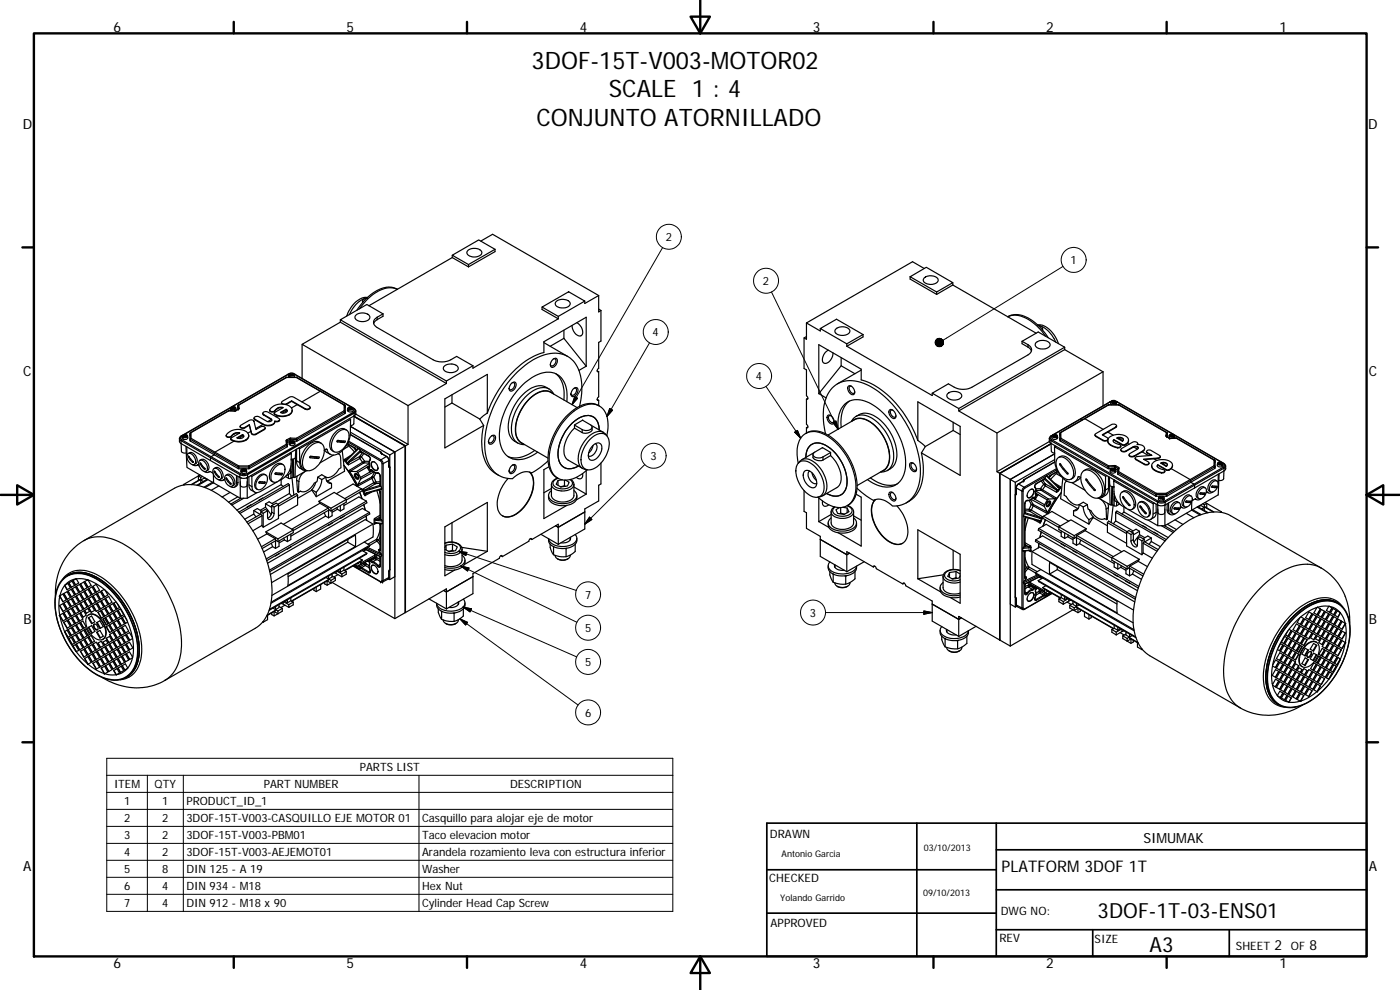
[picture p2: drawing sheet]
<svg xmlns="http://www.w3.org/2000/svg" width="420mm" height="297mm" viewBox="0 0 420 297" stroke-linecap="round" stroke-linejoin="round" font-family="sans-serif">
<defs><g id="words">
<g font-size="7.2">
<text x="159.5" y="20.6">3DOF-15T-V003-MOTOR02</text>
<text x="182.7" y="29.2">SCALE 1 : 4</text>
<text x="161" y="37.8">CONJUNTO ATORNILLADO</text>
</g>
<g font-size="6.3">
<text x="329.4" y="275.4">3DOF-1T-03-ENS01</text>
<text x="345" y="285.6">A3</text>
</g>
<text font-size="4.8" x="300.6" y="261.7">PLATFORM 3DOF 1T</text>
<g font-size="4.2">
<text x="34" y="9.6">6</text>
<text x="104" y="9.6">5</text>
<text x="174" y="9.6">4</text>
<text x="244" y="9.6">3</text>
<text x="314" y="9.6">2</text>
<text x="384" y="9.6">1</text>
<text x="6.8" y="38.7">D</text>
<text x="410.6" y="38.7">D</text>
<text x="7" y="112.9">C</text>
<text x="410.8" y="112.9">C</text>
<text x="7" y="187.1">B</text>
<text x="410.8" y="187.1">B</text>
<text x="343.1" y="252.8">SIMUMAK</text>
<text x="7" y="261.3">A</text>
<text x="410.8" y="261.3">A</text>
<text x="382.5" y="285">2</text>
<text x="393" y="285">8</text>
<text x="34" y="290.4">6</text>
<text x="104" y="290.4">5</text>
<text x="174" y="290.4">4</text>
<text x="244" y="290.4">3</text>
<text x="314" y="290.4">2</text>
<text x="384" y="290.4">1</text>
</g>
<g font-size="3.5">
<text x="231.1" y="251.4">DRAWN</text>
<text x="230.9" y="264.6">CHECKED</text>
<text x="300.3" y="274.5">DWG NO:</text>
<text x="231.3" y="278.2">APPROVED</text>
<text x="299.9" y="282.6">REV</text>
<text x="328.5" y="283">SIZE</text>
<text x="370.9" y="285">SHEET</text>
<text x="387.4" y="285">OF</text>
</g>
<g font-size="3.4">
<text x="199.8" y="72.3">2</text>
<text x="321.3" y="79.2">1</text>
<text x="228.9" y="85.5">2</text>
<text x="195.9" y="100.9">4</text>
<text x="226.9" y="114.1">4</text>
<text x="195.2" y="138">3</text>
<text x="175.6" y="179.6">7</text>
<text x="243" y="185.1">3</text>
<text x="175.6" y="189.6">5</text>
<text x="175.6" y="199.8">5</text>
<text x="175.6" y="215">6</text>
<text x="108" y="231.3">PARTS LIST</text>
<text x="34.2" y="236.4">ITEM</text>
<text x="46.4" y="236.4">QTY</text>
<text x="79.2" y="236.4">PART NUMBER</text>
<text x="153.1" y="236.4">DESCRIPTION</text>
<text x="37.2" y="241.5">1</text>
<text x="48.7" y="241.5">1</text>
<text x="55.9" y="241.6">PRODUCT_ID_1</text>
<text x="37.2" y="246.7">2</text>
<text x="37.2" y="251.8">3</text>
<text x="48.7" y="246.7">2</text>
<text x="48.7" y="251.8">2</text>
<text x="55.9" y="246.7">3DOF-15T-V003-CASQUILLO EJE MOTOR 01</text>
<text x="55.9" y="251.8">3DOF-15T-V003-PBM01</text>
<text x="126.7" y="246.7">Casquillo para alojar eje de motor</text>
<text x="126.7" y="251.8">Taco elevacion motor</text>
<text x="37.2" y="256.8">4</text>
<text x="48.7" y="256.9">2</text>
<text x="55.9" y="256.9">3DOF-15T-V003-AEJEMOT01</text>
<text x="126.7" y="256.9">Arandela rozamiento leva con estructura inferior</text>
<text x="37.2" y="261.9">5</text>
<text x="48.7" y="262">8</text>
<text x="55.9" y="262">DIN 125 - A 19</text>
<text x="126.7" y="262">Washer</text>
<text x="37.2" y="267">6</text>
<text x="48.7" y="267">4</text>
<text x="55.9" y="267.1">DIN 934 - M18</text>
<text x="126.7" y="267">Hex Nut</text>
<text x="37.2" y="272.1">7</text>
<text x="48.7" y="272.1">4</text>
<text x="55.9" y="272.1">DIN 912 - M18 x 90</text>
<text x="126.7" y="272.2">Cylinder Head Cap Screw</text>
</g>
<g font-size="2.7">
<text x="234.5" y="257.1">Antonio Garcia</text>
<text x="277.3" y="255.2">03/10/2013</text>
<text x="277" y="268.7">09/10/2013</text>
<text x="234.2" y="270.2">Yolando Garrido</text>
</g>
</g></defs>
<g fill="none" stroke="#000" stroke-width=".36">
<path d="M135.7 77.3l-25 14.4M135.7 77.3l4.9 2.8M135.7 76.6v.7M140.5 75.1a2.97 2.97 0 0 1 4.1 .5 2.17 2.17 0 0 1-3.1 1.4 1.16 1.16 0 0 1-1.2-.6 1.16 1.16 0 0 1 .2-1.3zM140.6 79.4v.7M144.3 72.3l3.5-2 31.9 18.4M148.6 74.8v.7l-8 4.6M148.6 74.8l-8 4.6M148.6 74.8l-4.9-2.8-8 4.6 4.9 2.8M102.1 96.7l31.9 18.4M102.1 95.9v.8l-11.4 6.6 31.8 18.4M106.7 94.7a2.9 2.9 0 0 1 4.3 .3 2.04 2.04 0 0 1-2.7 1.5 1.34 1.34 0 0 1-1.6-1.8z"/>
<path d="M107.9 92.6a13.6 13.6 0 0 1 8.7-6.2l1.7 .1 .9 .3a6.6 6.6 0 0 0-7.2 1.1 17.8 17.8 0 0 0-4.9 5.2M108.8 90.4v.4M110.1 89.4a1.08 1.08 0 0 0-1.2 1.3M110.1 89.4a8 8 0 0 0-5.2 5M110.3 89.3a6.3 6.3 0 0 0-5.6 4l-.7 1.6M113.2 95.9l-1 1.2M113.2 95.2a1.64 1.64 0 0 0-1.1 1.5 1.64 1.64 0 0 0 1.1 1.6l16.8 9.7a5.8 5.8 0 0 0 5.3 0l1.7-1.1 4.9 2.8M113.2 95.2v.7M114.9 94.2l-1.7 1M114.9 94.2v.7l-1.7 1M114.9 94.2l-4.8-2.8-8 4.5 31.9 18.4M162.7 92.1l8-4.6 4.8 2.8-8 4.6z"/>
<path d="M162.7 92.1v.8l4.8 2.8M167 90.4a2.96 2.96 0 0 1 4.1 .5 2 2 0 0 1-2.7 1.5 1.35 1.35 0 0 1-1.6-1.8zM167.5 94.9v.8M167.5 95.7l-25.6 14.8v-.8M169.2 99.1v2.4M173.1 96.8a2.86 2.86 0 0 1 1.4 3.8 2.39 2.39 0 0 1-2.8-2.4v-.6M179.7 88.7l-4.2 2.4v-.8M179.7 88.7v4.9l.6-.4M179.7 92.8l.6 .4M180.3 93.2v9.1l-.6 .4-.2 7.9a.51 .51 0 0 0-.3 .5 .51 .51 0 0 0 .3 .5l.2-.1M242 96.9l4.2 2.4v-.7M242 96.9v4.9l-.7-.4"/>
<path d="M246.2 98.6l4.8-2.8 8 4.6-4.9 2.8zM250.8 98.8a2.88 2.88 0 0 1 4.3 .4 2.25 2.25 0 0 1-3.2 1.3 1.13 1.13 0 0 1-1.1-.5 1.13 1.13 0 0 1 0-1.2zM273.1 83l4.9-2.8 8 4.6-4.9 2.8zM273.1 83v.7l8 4.6M277.3 83.5a2.87 2.87 0 0 1 4.2 .4 2.2 2.2 0 0 1-3.1 1.3 1.15 1.15 0 0 1-1.1-.5 1.15 1.15 0 0 1 0-1.2zM277.4 80.6l-3.5-2.1-31.9 18.4M281.1 87.6v.7M286 85.5l-4.9 2.8M286 84.8v.7M286 85.5l25 14.5M311.4 97.5a6.2 6.2 0 0 1 5.6 4l.7 1.6M311.6 97.6a7.9 7.9 0 0 1 5.2 5"/>
<path d="M311.6 97.7a1.06 1.06 0 0 1 1.2 1.3M312.9 98.6v.4M85.9 113.3l-14.4 8.2M85.9 113.3h.1M86 113.2h3M86 113.2l-.1 .1M86 113.3l-14.3 8.2M86 113.3h3M86 113.2v.1M86.4 112.3h.1M86.4 112.3l-16.9 9.8M86.5 112.3l-16.7 9.7"/>
<path d="M86.6 112.3l.2 .9M86.7 112.3h-.2M86.7 112.2l.6-.3a.53 .53 0 0 1 .8 .1 .53 .53 0 0 1-.1 .8h-1v.2l-.2-.1zM86.7 112.2l-.3 .1M86.8 112.6l.2 .2M87.2 112.1l.3 .4M87.2 112.1l.3 .1M87.2 112.1l-.2 .1 .3 .2M87.3 112.4l-.1 .2M87.3 112.4l-.3 .1h.5M87.5 112.5l.3 .2M87.5 112.2v.3"/>
<path d="M87.7 112.4l.1 .3M87.7 112.4l.3 .1-.2 .2M87.8 112.1l.2 .1-.3 .2M87.8 112.1v.2M87.8 112.1l-.3 .1M87.8 112.3h.1M87.8 112.3l-.3 .2M88.2 112.2l.4 .1M88.3 112.3h.1M88.3 112.3l.1 .6-.2 .3M88.4 112.3l16.9 9.8M88.4 112.3h.2"/>
<path d="M88.6 112.3l17.1 9.9M89 113.2l.1 .1M89 113.2v.1M89 113.3h.1M89 113.3l14.3 8.2M89.1 113.3l14.3 8.2M90.7 103.3v10.3M96.1 117.4l-5.5 3.2M97.3 117.5l-.5 .2M133.4 109.8a2.91 2.91 0 0 1 4.1 .5 2.13 2.13 0 0 1-3 1.4 1.15 1.15 0 0 1-1.2-.6 1.15 1.15 0 0 1 .1-1.3zM134 115.1l-11.5 6.6M134 114.3v.8"/>
<path d="M135.6 118.5v2.4l-2.1 1.3M141.9 109.7l-7.9 4.6M153.4 115.1a.8 .8 0 0 1 1.2-.4 .8 .8 0 0 1 .2 1.2 1.25 1.25 0 0 1-.6 1.2 1.25 1.25 0 0 1-1.3-.1 2.07 2.07 0 0 1 .5-1.9zM153.7 114.8a.65 .65 0 0 1 .8 .4 .65 .65 0 0 1-.2 .8 .83 .83 0 0 1-.5 .8 .83 .83 0 0 1-1-.3M163.2 102.8l7.1 4.1M164.8 116.7a4.9 4.9 0 0 0-6.3 .4 14 14 0 0 0-5.8 12.6 4.4 4.4 0 0 0 2.7 3.3M165.9 118.1a4.4 4.4 0 0 0-5.8 .5 13 13 0 0 0-5.2 12.1 3.4 3.4 0 0 0 2.3 2.5M166 107.8a.78 .78 0 0 1 1.1-.2 .78 .78 0 0 1 .1 1.2 1.44 1.44 0 0 1-1.9 1.2 1.9 1.9 0 0 1 .7-2.2zM166.1 107.7a.74 .74 0 0 1 .8 .5 .74 .74 0 0 1-.3 .9 .82 .82 0 0 1-1.4 .4v-.2M166.2 118.2a3.8 3.8 0 0 0-5.5-1.3 13.9 13.9 0 0 0-7 13.5 3.5 3.5 0 0 0 3.7 3M166.8 112.1a8.3 8.3 0 0 1 2.4 7.9M169.2 101.5l-4.1 2.4"/>
<path d="M169.2 101.5l6.7 8.4M172 116.8a.81 .81 0 0 1 1.1-.5 .81 .81 0 0 1 .3 1.2 1.45 1.45 0 0 1-1.9 1.4 1.68 1.68 0 0 1 .5-2.1zM172.3 116.5a.65 .65 0 0 1 .8 .3 .65 .65 0 0 1-.2 .8 .9 .9 0 0 1-.5 .9 .9 .9 0 0 1-1-.2v-.2M175.9 109.9v-14.7l-12.7 7.3v3.3a24.5 24.5 0 0 0-13.6 11.3l-2.1 3.8-1.2 3M175.9 109.9l-2.2 1.2M179.2 119.8l.5 .3M179.2 111.3l.5 .2M179.7 111.5l-.2 7.7a.48 .48 0 0 0-.4 .5 .48 .48 0 0 0 .6 .4M242 119.8l.2 7.6a.47 .47 0 0 1 .3 .5 .47 .47 0 0 1-.5 .4M242 101l-.7 .4v9.2l.7 .4 .2 7.9a.46 .46 0 0 1 .3 .5 .46 .46 0 0 1-.5 .4M242.5 119.5l-.5 .3M245.7 118.1l2.2 1.3"/>
<path d="M245.7 118.1v-14.7l12.8 7.4v3.2a25.6 25.6 0 0 1 14.2 12.3l2.8 5.8M248.6 105.1a3.1 3.1 0 0 0-1.6 3.6 1.81 1.81 0 0 0 2.6-1.3l.4-1.5M252.4 107.3v2.4l4.2 2.4M252.4 109.7l-6.7 8.4M254.1 103.2v.7M254.1 103.9l25.7 14.8v-.7M254.6 115.9a1.65 1.65 0 0 1 1.8 2.2 1.01 1.01 0 0 1-1 .3 1.01 1.01 0 0 1-.7-.9l-.3-1zM255.6 115.9a.73 .73 0 0 0-.8 .5 .73 .73 0 0 0 .3 .9 .73 .73 0 0 0 .6 .7 .73 .73 0 0 0 .8-.4M258.5 111l-7.2 4.2M259 100.4v.7l-4.9 2.8M284.4 118.2a2.91 2.91 0 0 1 4.2 .4 2.11 2.11 0 0 1-2.8 1.4 1.32 1.32 0 0 1-1.3-.5 1.32 1.32 0 0 1-.1-1.3zM306.7 102.4l4.9-2.8 7.9 4.6"/>
<path d="M306.7 102.4v.7l1.8 1M306.7 102.4l1.8 1M308.5 103.4a1.63 1.63 0 0 1 1.1 1.6 1.63 1.63 0 0 1-1.1 1.5l-16.8 9.7a5.8 5.8 0 0 1-5.3 0l-1.8-1-4.8 2.8 7.9 4.6 31.8-18.4M308.5 104.1l1.1 1.2M308.5 103.4v.7M310.9 102.8a2.91 2.91 0 0 1 4.3 .5 2.14 2.14 0 0 1-2.9 1.4 1.32 1.32 0 0 1-1.4-1.9zM313.8 100.9a12.9 12.9 0 0 0-9.3-6.3l-2.1 .4a6.6 6.6 0 0 1 7.3 1.1 18.1 18.1 0 0 1 4.9 5.2M319.5 104.9l-31.8 18.4M319.5 104.2v.7M319.5 104.9l11.5 6.6M331 111.5l-31.8 18.4-11.5-6.6v-.7M331 111.5v10.3"/>
<path d="M53.9 131.6l.4 .6M53.9 131.6v.9l.4 .6M54.3 133.1l8.9 5.1M54.3 132.2l17.7 10.2M54.3 132.2v.9M54.4 133.1l.1 2.3a1.14 1.14 0 0 0 1.4 .5M54.4 130.8l-.5 .8M54.4 130.8h.1M54.5 130.8a.58 .58 0 0 0-.4 .6 .58 .58 0 0 0 .4 .5l8.9 5.1 .9-.5v-.5M54.5 131.9l-.2 .3M54.7 130.8l-.1 .5a.99 .99 0 0 0 1.8 0l-.1-.5M54.7 130.7l-.2 .1"/>
<path d="M54.8 131.1l.2 .1M54.8 130.6l.3-.2a.61 .61 0 0 1 .8 0 .61 .61 0 0 1 .2 .7l-1.1 .1-.1 .2-.2-.5zM54.8 130.6l-.4 .2M55.1 130.8h.1M55.2 130.6l-.2 .1 .3 .2M55.2 130.6v.2M55.2 130.6l.3 .1M55.2 130.8l.3 .2M55.3 130.9l-.1 .2M55.3 130.9l-.3 .1 .2 .1M55.5 131l-.3 .1M55.5 130.7v.3"/>
<path d="M55.7 130.8l.1 .3M55.7 130.8l.3 .2h-.5M55.8 130.6v.2M55.8 130.6l-.3 .1M55.8 130.6l.2 .1-.3 .1M55.8 130.8h.1M55.8 130.8l-.3 .2M55.8 133.9l.3 6.4 8 4.6M56.1 134v2.7M56.3 136.2a1.84 1.84 0 0 1 2.3 1.7 1 1 0 0 1-.3 1.5 1 1 0 0 1-1.4-.6 2.26 2.26 0 0 1-.6-2.6zM56.5 136.1a1.83 1.83 0 0 1 2.6 1.7v1l-.8 .5M56.5 137.2l.1-.4 1.4 1.8-.2 .1"/>
<path d="M56.5 137.2l1.3 1.5M56.8 137l-.3 .2M57.1 130.5v1.7M57.1 132.2v.1M57.1 131.7l.2-.2-.1 .3M57.1 131.7v.5M57.1 130v1.7M57.1 131.7l.1 .1M57.1 130v.5M57.1 132.3l14.4 8.3M57.2 131.8l14.3 8.3M57.2 131.8l-.1 .5"/>
<path d="M57.2 129.8l-.1 .7M57.2 129.8l-.1 .2M57.7 139.4l.8 .3 .8-.2M58 138.6l-.2 .1M59.4 139.4l.3 .1M59.4 139.4l-.3 .2M59.8 138.2a1.91 1.91 0 0 1 2.4 2 .96 .96 0 0 1-.6 1.3 .96 .96 0 0 1-1.2-.6 2.23 2.23 0 0 1-.6-2.7zM60 138.1a1.82 1.82 0 0 1 2.7 1.7l-.1 1-.7 .6M60.1 139.2v-.3l1.5 1.8h-.3M60.1 139.2l1.2 1.5M60.3 139.1l-.2 .1M63.2 138.2l8.8 5.1v-.9"/>
<path d="M63.2 137.3v.9M63.4 137l8.8 5.1M64.5 135.7l7.2 4.1M67.9 130.7a.9 .9 0 0 0 1.5 .3M68.3 130a4.5 4.5 0 0 1 6.2 .1 1.82 1.82 0 0 1-2.1 2.3 3.3 3.3 0 0 1-3.2-.8l2.8-1.7a2.53 2.53 0 0 0-2.9 1.1 .67 .67 0 0 1-1 0 .67 .67 0 0 1 .2-1zM68.5 123.3l-11.3 6.5M68.7 123.2l-.2 .1M68.7 123.2l1.7 .1M69.1 122.4l.1 .8M69.2 122.3l-13.9 8.1M69.2 131.6l.2 .4M69.3 122.7l.2 .2"/>
<path d="M69.3 122.2l.3-.2a.62 .62 0 0 1 .8 0 .62 .62 0 0 1 .2 .7l-1.1 .2v.2l-.4-.6zM69.3 122.2l-14.3 8.3M69.4 132l.8 .4M69.4 130.9v.1M69.4 131.8v.2M69.7 122.2l-.2 .1 .3 .2M69.7 122.2l.3 .1M69.7 122.2v.2M69.7 122.4l.3 .2M69.7 122.4h-.1M69.8 122.5l-.2 .2M69.8 122.5l-.3 .2 .5-.1"/>
<path d="M70 122.3v.3M70.3 122.2v.5M70.3 122.2l.2 .1-.3 .2 .3 .2-.2 .1-.3-.2M70.3 122.2l-.3 .1M70.3 130.2l-.9 .8M70.3 130.1v.1M70.3 122.4l-.3 .2M70.4 123.3h.1M70.6 123.2h.1M70.6 123.2l-.2 .1M70.7 123.2l.1 .1M70.8 123.3h-2.1l-11.4 6.5v1.7l7.2 4.2 5.7-3.3"/>
<path d="M70.8 122.4v.8M71.1 131.4l1.7-1a.61 .61 0 0 1 .3 .7 .61 .61 0 0 1-.7 .4zM71.4 121.7l.1 1M71.4 121.7l.1 1.1M71.5 122.7h.1M71.5 122.7l-.9 .5M71.5 121.5l-.1 .2M71.5 121.5h.2M71.6 122.7h-.1M71.6 122.7l-.8 .6M71.7 139.8v.3M71.7 139.8h2.9"/>
<path d="M71.7 139.8l-.2 .3M71.7 121.5l-.3 .2M71.7 121.5l.1 1M71.8 122.5l-.2 .2M71.8 122.5l-.3 .2M71.8 130l-1.5 .2M72.1 127.9a.88 .88 0 0 0 1.3 .5M72.2 127.7l2.8-1.7a1.01 1.01 0 0 1 1.2 .4l.6 2.5 1.4-.8a.74 .74 0 0 1 .9-.2 .74 .74 0 0 1 .4 .7l-2.8 1.7a.96 .96 0 0 1-1.2-.4l-.7-2.5-1.4 .8a.76 .76 0 0 1-.8 .2 .76 .76 0 0 1-.4-.7zM72.8 130.5l-1.5 .9M72.8 130.4v.1M72.8 130.5l.2 .2M73.2 131l-.2-.3-1.4 .9"/>
<path d="M73.4 128.2v.2M73.8 131.9a3.9 3.9 0 0 1-3.6 .5M74.6 139.8l.2 .3M74.6 139.8v.3M74.6 130.7l-.1 .6-.7 .8M74.8 127.6l.5 1.8M74.8 127.6l-1.4 .8M74.8 127.4v.2M75.3 129.4l-.9 .5M75.3 129.4l.2 .5M75.5 130.1a.86 .86 0 0 0 1.3 .1M76.2 125.5l.3 .5"/>
<path d="M76.3 125.2l.5-.2h.8l2.6 1.5a.75 .75 0 0 0 .9 0 .75 .75 0 0 0 .3-.7l-2.3-1.4a.56 .56 0 0 1 0-.8 .56 .56 0 0 1 .7-.1l3.9 2a.54 .54 0 0 1 .1 .7 .54 .54 0 0 1-.7 .2l-.6-.1a2.16 2.16 0 0 1-3.5 1l-2.6-1.6zM76.5 126l2.4 1.4M76.5 125.8v.2M78.9 124l.2 .5M78.9 127.4l-2.2 1.2M79 127.3l-.1 .1M79.1 124.5l2.2 1.3M79.1 124.4v.1M79.4 128.7l-2.6 1.6M79.6 128.4l-.2 .5M80.9 123a.89 .89 0 0 0 1.6 .4M81.3 125.6v.2"/>
<path d="M81.3 125.8l.1 .1M81.4 122.4a4.3 4.3 0 0 1 6.2 .3 2.17 2.17 0 0 1-2.6 2.1 2.84 2.84 0 0 1-2.7-.9l2.7-1.6a2.48 2.48 0 0 0-2.8 1.1 .65 .65 0 0 1-.9 .1 .65 .65 0 0 1-.2-.8zM81.4 125.9l.2 .2M81.4 125.9l-1 .6M82.3 124l.1 .4M82.4 124.4l.9 .4M82.4 124.2v.2M82.5 123.3v.1M83.3 124.8l-.4 .3M83.3 122.6l-.8 .8M83.3 122.4v.2M83.7 126.3l-.4 .2h-.8a1.82 1.82 0 0 1-2.6 1.2l-.9-.3"/>
<path d="M83.9 125.9l-.2 .5M84.2 123.7l1.7-.9a.62 .62 0 0 1 .3 .8 .62 .62 0 0 1-.8 .3zM84.5 120.8l.2 .4M84.6 120.5l2.3-1.3 .9-.2 5 2.9a.57 .57 0 0 1 .1 .7 .57 .57 0 0 1-.8 .1l-4.6-2.4-1.5 .8a.8 .8 0 0 1-.9 .2 .8 .8 0 0 1-.5-.8zM84.8 122.4l-1.5 .2M84.9 139.4a2.35 2.35 0 0 0-3.3 1.3 2.71 2.71 0 0 0-.1 3.6l.4 .3M85.9 122.9l.2 .3M85.9 122.9l-1.6 .9M85.9 122.8v.1M86 133.3l.1 .2M86 133.3l-11.4 6.5M86 132l-.2 .2"/>
<path d="M86 132l.1 .3M86 133.3l.2 .1M86 132l.8-.4 .2 .1-.9 .6M86 121.3l-.2 .1M86 121.1v.2M86.1 132.4l-.3-.2 .2 1.1M86.1 132.4l.1 1M86.1 133.5l-11.3 6.6M86.1 134.1l-11.3 6.5M86.1 132.3v.6l.9-.5M86.1 132.3v.1M86.2 123.3l-.1-.1-1.3 .8"/>
<path d="M86.2 133.4l-.1 .7v-.6M86.2 133.5h-.1M86.8 132.7v.5a.99 .99 0 0 0 1.7 0l-.1-.5M86.9 124.3a3.9 3.9 0 0 1-3.6 .5M86.9 132.5l.6-.3a.53 .53 0 0 1 .8 .1 .53 .53 0 0 1-.2 .8l-1.1 .1zM87 132.9l.2 .2M87.1 135.9l.3 .2M87.2 131.8l1.7 .1M87.2 131.8v.5M87.2 131.8h-.2l.1 .5M87.2 131.4l-.4 .2M87.2 131.4l1.8 .1"/>
<path d="M87.2 131.4v.4M87.3 135.8v.2M87.3 132.4l-.2 .1 .3 .2M87.3 132.4l.3 .2M87.3 132.4v.2M87.3 139.7l-.1 2.3M87.3 132.6l.3 .2M87.3 132.6h.1M87.3 135.7v.3M87.4 132.7l-.1 .3M87.4 132.7l-.2 .1 .2 .2M87.4 136.1l-11.8 6.8"/>
<path d="M87.4 136.1v3.1a5.7 5.7 0 0 1-2.6 4.4l-1.1 .7M87.5 120.4l1.7 1M87.5 120.4l-1.5 .9M87.5 120.3v.1M87.6 132.6v.2M87.6 132.8l-.2 .2M87.7 123.1l-.2 .8-.6 .6M87.8 137.8l-.1 5.5M87.9 132.7l.1 .3M87.9 132.7l.3 .2-.6-.1M87.9 132.4v.2M87.9 132.4l.2 .1-.2 .2"/>
<path d="M87.9 132.4l-.3 .2M87.9 132.6h.1M87.9 132.6l-.3 .2M88.3 132.4h.6M88.7 136.2l-.1 7-.2 .1h-.3l-.1-5.6M88.8 134.9l-.1 2.3a1.04 1.04 0 0 1-1.3 .6v.3M89 131.5l.1 .3M89 131.5l-.1 .4M89 138.2l.1 .9 .4 .9 1.5 1M89 138.2l.9 .6M89 134.8v3.4M89.1 131.8v.6l-.2-.5"/>
<path d="M89.1 131.8l-.2 .1M89.2 121.4l-1.7 1M89.2 121.4l2.3 1.3M89.5 134.5l.4 .2M89.9 138.8a2.07 2.07 0 0 0 2.3 2.4M92.8 134.2a2.69 2.69 0 0 1 4-.8 5.5 5.5 0 0 1-1.4 6.3 2.93 2.93 0 0 1-4 1.1 5.6 5.6 0 0 1 1.4-6.6zM93 137.1l2 .1M93 137.3h.1M93 137.1l.3-.2 2.4 .2-.1 .5M93 137.1l.1 .2M93.1 122.2a.9 .9 0 0 1-1.6 .4M93.1 137.3l2.5 .3"/>
<path d="M95 137.2l.6 .4M95.2 137.1l-.2 .1M96.4 133a3.1 3.1 0 0 0-4.3 1.1 5.8 5.8 0 0 0-1.4 6.2l1 .7M97.4 135l.5 .6 1.2 .7M97.9 134.7l.3 .2M98.2 134.9a2.12 2.12 0 0 0 3.6 1.1 7.9 7.9 0 0 0 3.3-6l.1-4.2-15.3 8.9v4.1M98.2 134.9l-.3-.2-.6 .4M100.1 136.5l-4.1 2.4M101.1 132.4l1.9 .1M101.2 132.5l.1 .1M101.3 132.6l2.1 .2M101.3 132.6l.1-.5 2.2 .2-.2 .5"/>
<path d="M101.3 129.8a2.09 2.09 0 0 1 3.1-.3 5 5 0 0 1-3.4 6.2 1.84 1.84 0 0 1-1.5-2.7 6.4 6.4 0 0 1 1.8-3.2zM101.5 136.1l.5 .4 .2 .8 .1 3.1-.6 .3a3.8 3.8 0 0 1-3.9 2.5 1.6 1.6 0 0 0 1.7 1.9M101.5 136.1l.2 .1M102.7 135.3l.7 6.1-5.1 2.9M103 132.5l.4 .3M103.2 134.8l1.2-.8 .1-1.3 9.7 5.6 .1-.3 .5 .5 .2 .6M103.2 139.6l1.8 2.6 2.1 3.7M103.2 132.3l-.2 .2M103.3 123.3l.2 .3M103.3 123.3l-14.3 8.2M103.3 121.5v1.8M103.3 121.5h.1"/>
<path d="M103.3 137.9l.4 .1M103.3 121.5l.2 .2M103.3 123.3l.2 .2M103.3 137.9l.2 .4M103.4 121.5l.1 .2M103.5 123.6l-14.4 8.2M103.5 124.1l-14.4 8.3M103.5 138.3l.6 .8M103.5 121.7l.1 .5zM103.5 121.7l.1 2.3M103.5 123.5v.1M103.5 123.5v.6v-.5"/>
<path d="M103.7 138l-.2 .3M104 129a2.45 2.45 0 0 0-3.6 1 4.1 4.1 0 0 0-.9 5.1l.7 .4M104.1 137.8l-.4 .2M104.1 137.8l.1 .2-.5 .2 .6 .8 .3-.5M104.1 137.8l3.5-3.3-3.4 3.5M104.1 139.1l.5 .4M104.3 122.6v.5a.99 .99 0 0 0 1.7 0l-.1-.5M104.4 133.6l2 2M104.5 133.3l2 1.2M104.5 122.9l.2 .1M104.5 133.3l2 1.1M104.6 139v.5"/>
<path d="M104.6 139l-.5 .1M104.6 132.4l9.7 5.6 1.7-1M104.6 138.5l.3 .1M104.8 122.3l-.2 .1 .3 .2M104.8 122.3l.3 .1M104.8 122.3v.2M104.8 122.5l.3 .2M104.8 122.5h.1M104.9 125.6l.3 .2M104.9 138.6l-.3 .4M104.9 122.6l-.1 .3M104.9 122.6l-.2 .1h.4"/>
<path d="M105.1 130.4l9.2 5.3M105.1 122.4v.3M105.1 129.7l11.9 6.8M105.1 130.3l9.2 5.4M105.2 127.7l1-.5 .1-2.4 15.4 9M105.2 136.7l-1.9 1.2M105.4 122.6l.1 .3M105.4 122.6l.3 .1h-.6M105.4 122.3v.2M105.4 122.3l.3 .1-.3 .2M105.4 122.3l-.3 .1M105.4 122.5h.1"/>
<path d="M105.4 122.5l-.3 .2M105.8 122.3l.4 .3M105.8 122.3l-.4-.1a.65 .65 0 0 0-.9 .1 .65 .65 0 0 0 .2 .9v-.2M105.8 122.3a.61 .61 0 0 1-.2 .8 .61 .61 0 0 1-.7-.1h-.2M105.9 122.4l.3 .2M106.1 123.7l.2 .3M106.1 123.7l-32 18.4 .2 .3 32-18.4M106.1 122.6a.58 .58 0 0 1 .4 .5 .58 .58 0 0 1-.4 .6M106.1 134.3l.8 .8M106.2 125l15.4 8.8M106.2 122.6l.6 .7M106.3 124v.8l-32 18.5-.1 2.3a1.18 1.18 0 0 1-2.1 0l-.1-2.3 1 .2 1.1-.1 .2-.1v-.9a2.28 2.28 0 0 1-2.3 0"/>
<path d="M106.5 134.4l.4 .6-.4-.5M106.5 134.4v.1M106.8 123.3l-.5 .7M106.8 123.3v1l-.5 .5M106.8 124.2l15.7 9.1M107.6 134.6l.5 .6M107.9 137l.1 .6M107.9 137l-3 1.6M108 136.9h.1a.33 .33 0 0 1 .3 .4 .33 .33 0 0 1-.4 .3M108 136.9l-.1 .1M108 137.6l.8 1.1M108 137.6l-3.4 1.9"/>
<path d="M108.2 135.6h.1M108.2 135.4v.2M108.2 135.6l-3.3 3M108.3 135.6h-.1M108.4 135.5l-.3-.3-3.5 3.3M108.4 135.6l2.3 1.3M108.4 135.6l2.2 1.2M108.4 135.6h-.2M108.8 135.8l-.8 1.1M108.8 138.7l.3 .2M108.8 138.7l-4.1 2.5 .4 .2M109.1 138.9l-4 2.5 1.9 .1 3.8-2.4"/>
<path d="M109.2 136.1l-.7 1 .9 1.3M109.3 138.9h-.2M109.3 138.9h1.5M109.4 138.4l-.6 .3M109.4 138.4l-.1 .5M109.4 138.4h1.4M110.6 136.8l.1 .1M110.6 136.8a.99 .99 0 0 1 .5 1.3M110.7 136.9l.1 .1a.91 .91 0 0 1 0 1.4l.1 1.7M111.1 137.9l-.3 1 .2 1.1-.2 .3M111.6 138.6a1.67 1.67 0 0 1 1.5 2.5 1.76 1.76 0 0 1-1.5-2.5zM112.4 138.7a.74 .74 0 0 0-.9 .2 .74 .74 0 0 0 .1 .9 1.21 1.21 0 0 0 1.7 1l.1-.4"/>
<path d="M114.2 138.3l.4 .7v17.2M114.3 135.7l.1 .4M114.3 135.7l.1 .1M114.4 135.7l.1 .1M114.4 135.8l.1 .3M114.4 135.8l.2 .3M114.4 136.1l1.7 .9M114.4 136.1h.1M114.5 135.8l.2 .4M114.5 135.8h-.1M114.6 139.1h.4M115 139.1v35.1"/>
<path d="M116 137h.1M116 137l.5 .6 .2 .6M116.1 137l.5 .5 .1 .6M116.7 138.2l-1.7 .9M116.7 138.2v1.8M116.7 140l.2 .3M116.7 139.9v.1M116.7 139.7l.3 .4M116.7 139.8l.2 .3M116.7 138.1v.1M116.7 139.9l.2 .2M116.7 138.1v1.8"/>
<path d="M117 136.5l1.5-.9v50M117 136.5v37.4M121.6 133.8v50M121.6 133.8l-3.1 1.8-13.3-7.7 13.3 7.7v37.4l-1.5 .9-.4-.2M121.7 133.8v50M121.7 133.8h-.1M122.5 133.3l-.8 .5M122.5 121.7v11.6M135.6 120.9l8.4 4.8M144 125.7l1.1 2M145.1 127.7a15.4 15.4 0 0 0 1.8 12.8l1.4 1.3 1.4 .8M146.3 123.9l-2.3 1.8"/>
<path d="M146.3 123.9v-11.6l-12.8 7.4v14.7l11.6-6.7M147.3 131a.82 .82 0 0 1 1.1-.4 .82 .82 0 0 1 .3 1.2 1.49 1.49 0 0 1-1.9 1.3 1.77 1.77 0 0 1 .5-2.1zM147.5 130.8a.73 .73 0 0 1 .9 .5 .73 .73 0 0 1-.4 .8 .75 .75 0 0 1-.6 .8 .75 .75 0 0 1-.8-.5M153.4 139.8a.8 .8 0 0 1 1.2-.4 .8 .8 0 0 1 .2 1.2 1.4 1.4 0 0 1-1.8 1.3 1.71 1.71 0 0 1 .4-2.1zM153.7 139.6a.64 .64 0 0 1 .8 .3 .64 .64 0 0 1-.2 .8 .83 .83 0 0 1-.5 .9 .83 .83 0 0 1-1-.4M160.5 135.1a8.3 8.3 0 0 1-8.1 1.8M170.1 120.5a8.7 8.7 0 0 0-2.3-7.8 7 7 0 0 0-8.2 .6 21.9 21.9 0 0 0-9.6 19.1 5.8 5.8 0 0 0 8.7 4.8l2.7-1.5M170.5 125a9.8 9.8 0 0 1 8.2-3.7 5.7 5.7 0 0 1 3.8 6.4l-.4 3a3 3 0 0 0-4.6-.4 8.9 8.9 0 0 0-3.6 9.1l.9 1.1 1.4 .4a8.5 8.5 0 0 1-8.1 2.9 5.8 5.8 0 0 1-3.3-6.2 19.6 19.6 0 0 1 5.7-12.6zM172.4 127.6l2.3 1.3M172.4 128.5l2.3 1.3M172.4 128.5a8.8 8.8 0 0 0-2.8 8.4l.6 1 4.6 2.6M173.2 122.3l-7.9-4.6a5.5 5.5 0 0 0-6.2 1.8 12.8 12.8 0 0 0-4.1 11.2l.4 .9 .8 1.1 8.3 4.8"/>
<path d="M173.9 121.9a16 16 0 0 0-1.4-13.1 8.2 8.2 0 0 0-10.2-2 30 30 0 0 0-15.1 17.6 20.8 20.8 0 0 0-.7 14.4 7.3 7.3 0 0 0 7.3 4.8 5.1 5.1 0 0 1 5.7-1.7l2.9-1.8 2.1-1.8M174.7 128.9v.9M174.8 126.1l2.4 1.3a.84 .84 0 0 1 .5 1 .84 .84 0 0 1-.9 .7l-1.3 .1-.8-.3M174.9 126.1l-2.5 1.4v1M177 131.8a4 4 0 0 1 4.7-1.4 4.6 4.6 0 0 1 .5 5.6 6.9 6.9 0 0 1-5.9 5 3.1 3.1 0 0 1-1.9-4.1 9.9 9.9 0 0 1 2.6-5.1zM177.4 127.6l3.7 2.1M177.7 128.2v.8a2.36 2.36 0 0 1-3 .8M177.8 133.9a1.65 1.65 0 0 1 2.7-.4 3.8 3.8 0 0 1-3 4.6 1.69 1.69 0 0 1-.7-2.5zM178 133.6a3.4 3.4 0 0 1-1.3 2.3M178.7 133.1a2.2 2.2 0 0 1-.6 3.3l-.7 .4h-.8M179.7 120.1v1.6M179.8 129a3.6 3.6 0 0 0-4.2-4.3 12.2 12.2 0 0 0-7.8 9 5.6 5.6 0 0 0 1.6 6.6 4.3 4.3 0 0 0 4.2-.5"/>
<path d="M179.9 121.8a6.7 6.7 0 0 0-7.7 1.1 19.3 19.3 0 0 0-7.6 16.2 5.6 5.6 0 0 0 2.8 4.4 2.15 2.15 0 0 0-1.9 1.9M180.3 138.9v6.3l-.6 .4v4.7l-4.2 2.4v6l-8 4.6M239.8 138.7a3.7 3.7 0 0 1 4.6 1.2 8.5 8.5 0 0 1 2.7 7.8 2.61 2.61 0 0 1-4.3 .7 8.9 8.9 0 0 1-3.8-8.4zM240.8 130.8a5.7 5.7 0 0 1 7.4 0 19.1 19.1 0 0 1 8.6 16.4 5 5 0 0 1-7.7 4.4l-1.8-1-1.8-1.4a2.98 2.98 0 0 0 2.6-3.8 8.9 8.9 0 0 0-6-7.7l-1.5 .2-1 1.1a9.2 9.2 0 0 1 1.2-8.2zM241.8 130.1a6.3 6.3 0 0 1 7.1 .6 19.1 19.1 0 0 1 8.2 16.6 5.4 5.4 0 0 1-2.8 4.4M241.9 137.2a3.7 3.7 0 0 1 4.2-4.2 12.5 12.5 0 0 1 8 10.2 4.8 4.8 0 0 1-2.2 5.5 4.6 4.6 0 0 1-3.8-.6M242 128.3v1.6M242.5 128.1l-.5 .2M244 136.4v.8a2.45 2.45 0 0 0 3 .8M244.3 135.8l-3.7 2.1M246.8 134.4l2.5 1.3v1M246.9 134.3l-2.4 1.4a.91 .91 0 0 0-.4 1.1 .91 .91 0 0 0 1.1 .6h.9l.9-.3"/>
<path d="M247 137.1v.9M247.7 130.2a17 17 0 0 1 1.1-12.6 7.9 7.9 0 0 1 9.8-2.8 28.1 28.1 0 0 1 14.7 14.8 23.3 23.3 0 0 1 2.2 16.7 7.5 7.5 0 0 1-7.6 5.5 5 5 0 0 0-5.7-1.6M248.4 124.7a1.59 1.59 0 0 1 1.9 1.8 .75 .75 0 0 1-.6 .8 .75 .75 0 0 1-.8-.5 1.89 1.89 0 0 1-.5-2.1zM248.5 130.5l7.9-4.5a5.2 5.2 0 0 1 5.7 1.3 12.8 12.8 0 0 1 4.6 11.7l-.6 1.3-.6 .6-8.3 4.8M249.3 135.8l-2.3 1.3M249.3 136.7l-2.3 1.3M249.3 136.7a9.1 9.1 0 0 1 3 8.1l-.9 1.3-4.5 2.7M249.4 124.7a.74 .74 0 0 0-.8 .5 .74 .74 0 0 0 .3 .9 .81 .81 0 0 0 .6 .7 .81 .81 0 0 0 .8-.3v-.1M251.6 128.8a8.1 8.1 0 0 1 2.8-8.2 7.7 7.7 0 0 1 8.3 1.4 22.1 22.1 0 0 1 9 18.6 5.8 5.8 0 0 1-8.8 4.8l-2.6-1.5M254.9 120.3a8.4 8.4 0 0 0-2.5 7.9M255.5 126.5a3.8 3.8 0 0 1 5.5-1.4 13.9 13.9 0 0 1 7 13.6 3.5 3.5 0 0 1-3.7 2.9M255.8 126.3a4.4 4.4 0 0 1 5.8 .6 13.4 13.4 0 0 1 5.3 11.6 3.6 3.6 0 0 1-2.4 3"/>
<path d="M256.9 124.9a5.2 5.2 0 0 1 6.8 .8 14 14 0 0 1 5.3 12.2 4.4 4.4 0 0 1-2.7 3.3M266.9 123a1.49 1.49 0 0 1 2 1.6 .77 .77 0 0 1-.5 1 .77 .77 0 0 1-1-.5 1.8 1.8 0 0 1-.5-2.1zM267.9 123.1a.65 .65 0 0 0-.8 .3 .65 .65 0 0 0 .2 .8 .91 .91 0 0 0 .6 .8 .91 .91 0 0 0 .9-.1l.1-.2M273.1 139a1.66 1.66 0 0 1 1.9 2.2 1.02 1.02 0 0 1-1 .2 1.02 1.02 0 0 1-.7-.8l-.3-1zM274.1 139a.74 .74 0 0 0-.8 .5 .74 .74 0 0 0 .3 .9 .82 .82 0 0 0 .6 .6 .82 .82 0 0 0 .8-.2l.1-.1M275.5 132.1l2.2 1.9M275.5 132.1v-11.5l12.7 7.3v14.7l-11.7-6.7M276.5 135.9a15.4 15.4 0 0 1-1.7 12.8l-.9 .9-1.9 1.3M277.7 134l-1.2 1.9M286.1 129.2l2.1 1.2M286.1 126.7v2.5M286.1 129.2l-8.4 4.8"/>
<path d="M299.2 129.9v11.6l.8 .5 15.4-8.9M314.9 131.6v.9l.5 .5M314.9 132.5l-15.7 9M314.9 131.6l.5 .6M315.4 132.2l32 18.5M315.4 133l32 18.5M315.4 132.2v.8M315.4 130.8l-.5 .8M315.4 133.1l.1 2.3 .6 .5h.4M315.4 133.1l-15.4 8.9 .1 50.1M315.4 133.2l-15.3 8.8 3.1 1.8 13.3-7.6-13.3 7.7v37.4l1.5 .8M315.4 130.8h.2"/>
<path d="M315.6 130.8a.59 .59 0 0 0-.4 .5 .59 .59 0 0 0 .4 .6M315.6 131.9l-.2 .3M315.6 131.9l32 18.5M315.7 130.8v.5a.99 .99 0 0 0 1.7 0l-.1-.5M315.8 130.7l-.2 .1M315.9 130.6l.2-.2a.69 .69 0 0 1 .8-.1 .69 .69 0 0 1 .3 .8M315.9 130.6a.59 .59 0 0 0 .2 .7 .59 .59 0 0 0 .7 0l.2 .1 .2-.3M315.9 130.5l-.5 .3M316.2 130.7l.3 .2M316.2 130.5v.2M316.2 130.5l.3 .2M316.2 130.5l-.2 .1 .3 .2"/>
<path d="M316.3 130.8l-.3 .2 .5-.1M316.3 130.8l-.1 .3M316.5 137.9l-11.8 6.8M316.5 130.7v.2M316.5 130.9l.3 .2M316.6 138.6l-9.2 5.3M316.6 138.6l-9.3 5.3M316.8 130.8l.2 .2-.2 .1zM316.8 133.9l-.3 .1M316.8 130.5l-.3 .2M316.8 130.5l.1 .2M316.8 130.5l.3 .1-.6 .3"/>
<path d="M317.2 131.1l-.2 .1M317.4 137.5a2.35 2.35 0 0 1 3.3 .9 4.3 4.3 0 0 1 1 5.2 2.55 2.55 0 0 1-3.5-1.3 4.3 4.3 0 0 1-.8-4.8zM317.7 137.3a2.67 2.67 0 0 1 3.9 1.3 4.1 4.1 0 0 1 .6 4.7l-.7 .5M318.1 139.5l.1-.4 2.3 3h-.3M318.1 139.5l2.1 2.6M318.1 130l.1 2.3M318.2 131.8l14.3 8.3M318.2 132.3l14.3 8.3M318.2 131.8v.5M318.3 129.8l-.2 .2M318.3 129.8h.1M318.4 139.3l-.3 .2"/>
<path d="M318.4 129.8l-.3 .2M318.4 131.5l-.2 .3M318.4 129.8v1.7M318.4 131.5l14.3 8.3M324.4 125.7l.5 .3M324.4 125.7l-8.1 4.6M325.6 125.6l5.5 3.2M328.6 130.5l.3 .5M328.8 130.2l4.8-2.8a.81 .81 0 0 1 .9-.2 .81 .81 0 0 1 .5 .8l-4.2 2.5 1.5 .8a.57 .57 0 0 1 .1 .8 .57 .57 0 0 1-.8 .1l-2.7-1.4-.3-.3zM328.9 130.8v.2M328.9 131l2.1 1.2M331 132.1v.1"/>
<path d="M332.5 132.2v.6l.8 .8M332.5 132.1l-.5 .2-1-.1M332.5 129.6l1.6 1M332.5 131.7h.1M332.6 121.5h.1M332.7 139.8l-.2 .3M332.7 139.8v.3M332.7 121.5h3M332.7 121.5h.1M332.7 121.5l-14.4 8.3M332.8 131.4a4.2 4.2 0 0 1 5.8 .2 1.48 1.48 0 0 1-1.8 1.8l-2.5-1.5a.68 .68 0 0 0-.1 .8 .68 .68 0 0 0 .7 .3l1.1 .4a.49 .49 0 0 1 .3 .6 .49 .49 0 0 1-.7 .3 3 3 0 0 1-3.1-2.2zM333.1 120.6l-17.1 9.8"/>
<path d="M333.1 120.6l-8.7 5.1M333.3 133.5v.1M333.3 133.6l2.1 .8M333.4 120.6l-.1 .6 .2 .3M333.4 120.5l-.2 .1M333.4 120.4l-.3 .2M333.4 120.4a.78 .78 0 0 1 1.1-.3 .78 .78 0 0 1 .3 1.1l-.1-.2a.77 .77 0 0 1-1.3-.6zM333.9 120.3l.3 .2M333.9 120.3v.2M333.9 120.3l-.2 .1 .5 .3M334.2 120.7l-.3 .2-.2-.1 .3-.2-.1 .3M334.2 120.5v.2"/>
<path d="M334.2 120.7l.3 .2M334.3 132.1l-.2 .3M334.3 131.9v.2M334.3 132.1l2.5 1.4M334.4 120.6l.1 .3M334.4 120.6l.3 .2-.2 .1M334.5 139.7v.3M334.5 139.7l.3 .1M334.5 139.7l-1.8 .1M334.5 120.3l-.3 .2M334.5 120.3v.2M334.5 120.3l.2 .1-.3 .2"/>
<path d="M334.5 120.5l-.3 .2M334.5 120.5h.1M334.8 128.3l-3.9 2.2M334.8 139.8l.9 .5M334.8 139.8l-.1 .3M334.9 120.9l-.2 .1M335 120.4l.3 .2M335 120.6l.1 .6-.2 .3M335 120.5l.2 .1M335.1 127.8l-.3 .3M335.1 131.4a1.2 1.2 0 0 1 2 .7l-.3 .3zM335.2 120.6l16.7 9.6"/>
<path d="M335.3 120.6l16.9 9.7M335.3 120.6h-.1M335.4 134.2v.2M335.6 131.4l-.3 .1M335.7 121.5l14.5 8.3M335.7 121.5h.1M335.7 121.5l14.3 8.3M336.4 133.8a.71 .71 0 0 1-1 .6M336.4 134.9a.94 .94 0 0 0 1.5 .5M336.5 134.7l3.7-2.1a.65 .65 0 0 1 .8 0 .65 .65 0 0 1 .2 .8 1.8 1.8 0 0 1 2.3 1.3l-.6 .6-2.5 1.5a.94 .94 0 0 1-1.5-.5l2.5-1.5a.56 .56 0 0 0 .1-.8 .56 .56 0 0 0-.8-.1l-3 1.5a.78 .78 0 0 1-.8 0 .78 .78 0 0 1-.4-.7zM336.8 133.4v.1M336.8 133.5h.8"/>
<path d="M337.2 132a1.26 1.26 0 0 0-1.6-.6l1.4 .8M337.6 133.4v.1M337.9 135.3v.1M338.4 133l-.8 .5M338.4 133l.4 .3M338.7 132.1l-.3 .9M338.9 136.4a.91 .91 0 0 0 1.5 .5M340.1 134v.2M340.1 134.2l-2.2 1.2M340.3 134.1l1.1 .7M340.3 134.1a1.16 1.16 0 0 1 1.3 .4M340.3 134.1l-.2 .1"/>
<path d="M340.4 136.8v.1M340.7 137.4l.2 .5M340.8 137.2l.6-.2 4.3-.4-1.4-.8a.55 .55 0 0 1 0-.8 .55 .55 0 0 1 .8 0l2.9 1.6a.45 .45 0 0 1 .1 .6 .45 .45 0 0 1-.6 .2l-4.3 .4 1.4 .8a.48 .48 0 0 1 .1 .7 .48 .48 0 0 1-.7 .1l-3.1-1.6zM340.9 137.8v.1M340.9 137.9l2.6 1.5M341.4 133v.4M342.8 135.6l1.9 1.1M342.8 135.6l-2.4 1.3M342.9 135.3l-.1 .3M343.5 139.2v.2M343.5 134.5l-.2 .7-.4 .3M344.1 135.5l.2 .3"/>
<path d="M344.3 136l1.1 .6v-.1M344.8 138.9a.86 .86 0 0 1-1.3 .5M345.4 136.6l.1 .1M345.6 139.7l.3 .9 .6 .5M346.4 137.7l.8 .5M346.4 137.7l-3 .2M347.5 139.6l-.2 .3M347.5 139.4v.2M347.5 139.6l2.5 1.4M347.5 137.4l-1.1 .3M348.2 136.9l-.2 .5-.5 .2M348.3 138.9a1.18 1.18 0 0 1 2 .7l-.3 .3z"/>
<path d="M348.6 139h-.1M349.9 130.8l.3 .2M349.9 130.8l.1 .2M350 129.8h.2M350 129.8l.3 .2M350 129.8l-.1 1M350.2 129.8l.1 .2M350.2 131l.8 .5M350.2 131l.7 .5M350.3 130v.5M350.3 130l-.2 1M350.3 130.5l-.1 .5"/>
<path d="M350.4 139.5a1.35 1.35 0 0 0-1.8-.5l1.5 .8M350.9 130.7v.7M350.9 131.5l.4 .1M350.9 131.5h.1M351 131.5l.3 .1M351.1 130.4l.3-.1a.65 .65 0 0 1 1 .1 .65 .65 0 0 1-.2 .9v-.2l-.2 .1a.6 .6 0 0 1-.8 0 .6 .6 0 0 1-.1-.8zM351.4 130.4v.3M351.4 130.4l.3 .2M351.4 130.4l-.2 .1 .3 .2M351.4 130.6l.3 .2M351.5 130.7l-.1 .3M351.7 130.6v.2"/>
<path d="M351.9 139.6l-.4 1M351.9 130.7l.1 .3M351.9 130.7l.3 .2h-1l.3-.2M352 130.4l-.3 .2M352 130.4l.2 .1-.3 .2M352 130.4v.2M352 130.6l-.3 .2M352 130.6v.1M352.4 130.4l14.3 8.3M352.4 131l-.2 .1M352.5 130.6l13.9 8M352.5 130.7v.8"/>
<path d="M353 131.4l.2 .1M353 131.4l-1.7 .2M353 131.4v.1M353 131.5h.2M353 131.5l11.4 6.5M353 131.5l-1.7 .1M353.2 131.5l11.3 6.5M364.4 139.7l.2 .3M364.4 139.7l.1 .4M364.4 138l.2 .2M364.4 139.7l-7.2 4.2M364.4 138v1.7"/>
<path d="M364.5 138l.1 .2M364.5 138h-.1M364.6 138.2v2.3M364.6 140l-.1 .6v-.5M364.6 138.2v.5M364.6 140l-.1 .1M365.4 139.1l-.1 .5a.99 .99 0 0 0 1.8 0l-.1-.5M365.4 138.9a.78 .78 0 0 1 1.1-.3 .78 .78 0 0 1 .3 1l-.1-.1a.78 .78 0 0 1-1.3-.6zM365.9 139h.1M365.9 138.8l.3 .2M365.9 138.8v.2M365.9 138.8l-.2 .1 .3 .2"/>
<path d="M365.9 139l.3 .2M366 139.1l-.1 .3M366 139.1l-.3 .2 .2 .1M366.2 139.2l-.3 .2M366.2 139v.2M366.2 139.2l.3 .2M366.4 139.1l.1 .3M366.4 139.1l.3 .1-.2 .2M366.5 138.8l-.3 .4M366.5 138.8l.2 .1-.3 .2M366.5 138.8l-.3 .2M366.8 138.8l.5 .2"/>
<path d="M366.9 139.3l-.2 .2M367 139h.3M367.2 139.1a.57 .57 0 0 1 .4 .5 .57 .57 0 0 1-.4 .5M367.3 139l.5 .8M367.8 139.8v1l-.4 .5M367.8 139.8l-.5 .7M55.1 145.4l.2 .1M55.1 145.4v.1M59.6 142.8v1.3M59.6 142.8l-4.5 2.6M59.6 142.8l.7 .4M60 142.5l-.4 .3"/>
<path d="M60.3 144l.7 .5M60.3 143.2v.7M60.3 144v.9M60.3 143.9l-2.9 1.5M60.3 143.9l-2.7 1.5M60.7 142.9l-.4 .3M61.2 141.4l1 .4 .6-.3M61.5 140.6l-.2 .1M61.6 143.4v.2M62.1 143.9l-.8-.5-1 .6M62.2 143.8l-3.1 1.8M62.4 143.9l-3 1.8"/>
<path d="M62.8 141.5l1.1 .5M62.9 141.5h-.1M63 141.5l-.4 .1M63.8 144.7l-2.6 1.5M64 142.3l.1 2.6M64 144.8l-2.5 1.5M64.1 144.9l8 4.6h2.1l2.9-1.7M64.1 140.7a1.8 1.8 0 0 1 2.3 1.7 1.01 1.01 0 0 1-.3 1.5 1.01 1.01 0 0 1-1.4-.6 2.09 2.09 0 0 1-.6-2.6zM64.3 140.6a1.8 1.8 0 0 1 2.6 1.7l-.1 1-.7 .5M64.3 141.6l1.2 1.6M64.3 141.6l.1-.3 1.4 1.9h-.3M64.5 141.5l-.2 .1"/>
<path d="M65.4 143.9a1.32 1.32 0 0 0 1.8 0M65.7 145.8l-2.3 1.3M65.8 143l-.3 .2M67.1 144h.3M67.2 143.9l-.3 .2M67.7 142.7a1.52 1.52 0 0 1 2 1.1 1.23 1.23 0 0 1 .4 1.3 1.23 1.23 0 0 1-1 .8 2.46 2.46 0 0 1-1.4-3.2zM67.8 142.6a1.71 1.71 0 0 1 2.6 1.4 1.26 1.26 0 0 1-.8 1.9M67.8 143.7l.1-.3 1.4 1.7v.2l-.2-.1M67.8 143.7l1.3 1.5M68.1 143.6l-.3 .1M69.1 147.7l-2.4 1.4M69.3 145.1l-.2 .1"/>
<path d="M71 145a1.11 1.11 0 0 1-.7 1.2 1.11 1.11 0 0 1-1.3-.3M71 142.7v2.3M71.4 149.1l-2.8 1.6M71.4 144.8l-.2 .7-.8 .7M71.4 144.8l-.4 .2M71.4 142.9v1.9M71.5 140.1l.1 .6 .1-.6M71.5 140.1h.2M71.7 140.1h2.9M71.7 140.7h1M72.1 144.5v5M72.2 143.4h.2"/>
<path d="M72.2 142.1a2.06 2.06 0 0 0 1.9 0M72.2 142.1l-.2 .3M72.2 149.5l-3 1.7M72.3 141v.5a.97 .97 0 0 0 .9 .6 .97 .97 0 0 0 .8-.6v-.5M72.4 143.4h.1M72.5 141.3l.2 .2M72.9 140.8l-.3 .1 .3 .1M72.9 140.8l.3 .1M72.9 140.8v.2M72.9 141l.3 .1M72.9 141h-.1M72.9 141v.3"/>
<path d="M72.9 141l-.2 .2 .2 .2M73.1 141.2l.3 .2M73.1 141.2l-.2 .2M73.1 149.5l-3.5 2M73.2 140.9v.2M73.4 141l.1 .4M73.4 141l.3 .2-.3 .2M73.4 140.8v.2M73.4 140.8l.3 .1-.3 .1M73.4 140.8l-.2 .1M73.4 141h.1M73.4 141l-.2 .1"/>
<path d="M73.6 140.7h1M73.6 140.7a.47 .47 0 0 1 .3 .6 .47 .47 0 0 1-.6 .2h-.6M73.6 140.7a.73 .73 0 0 0-1-.1 .73 .73 0 0 0-.1 1l.2-.1M74.1 143.4h-.2M74.2 144.5v5M74.7 143v2.5l.9 .5M74.7 145.5l.2 1a2.07 2.07 0 0 0 1.5 1.1M74.8 140.1l-.1 .6-.1-.6M74.8 140.1h-.2M75.2 142.7l.4 .2M75.4 151.5l-1.2 .6M75.6 142.9v3.1"/>
<path d="M76.2 153.2l1-.6 1.4 .8M76.2 153.2l1.9 1.1M76.2 153.2v1M76.8 155.1l-.6-.9-2.8 1.6M77.7 144.8l1.4 .1M77.7 144.9h.1M77.8 144.9l1.6 .2M77.8 144.9l-.1-.2 .3-.2 1.6 .1-.2 .5M78 143a1.27 1.27 0 0 1 1.8-.5 1.27 1.27 0 0 1 .4 1.8 2.92 2.92 0 0 1-2.9 2.6 2.46 2.46 0 0 1 .5-3.7zM78.1 153.1l1.6-.9 1.7 2.2M78.3 153.6v.7M78.3 154.3l.3 .4"/>
<path d="M78.3 154.3l-4.2 2.4M78.3 153.6l.7 .4M78.3 153.6l1.3-.8 .7 .4v2a.75 .75 0 0 0 .7 .7 .75 .75 0 0 0 .8-.6l.5-1.2-.8-.4M78.6 154.7v2.9M78.6 154.7l-4.1 2.4M78.9 149.5l-1.1 .6M79 154v4.2M79.1 144.9l.3 .2M79.4 144.6l-.3 .3M79.7 151.2l1.8 1M79.7 151.2l1.1-.6 1.4 .8M79.7 151.2v1"/>
<path d="M79.8 142.5a2.09 2.09 0 0 0-3 1.4 1.97 1.97 0 0 0 .4 2.9M79.8 159.6l3.6 2.1M80.3 153.2l-1.3 .8M81.5 153.7a2.14 2.14 0 0 1-1.1 1.8M81.5 151.7v2M82.3 152.1v2M82.3 140.5a1.94 1.94 0 0 1 2.9-.8 3.8 3.8 0 0 1-2.9 5 1.63 1.63 0 0 1-.9-2.4zM82.6 142.1l1.5 .2M82.6 142.2l.1 .1M82.7 142.3l-.1-.3a.97 .97 0 0 1 1.3 0h.8l-.2 .5M82.7 142.3l1.8 .2M83.2 144.6l-5 2.8a1.56 1.56 0 0 1-1.8 .3 1.56 1.56 0 0 1-.8-1.7"/>
<path d="M83.6 151.4v4.2l-4.6 2.6-.4-.6-2.7 1.7M83.6 151.4l-1.3 .7-.8-.4M83.6 151.4l-.7-.4-1.4 .7M84.1 142.3l.4 .2M84.4 142l-.3 .3M84.4 143.9v1.5M85 146l-.6-.6-13.3 7.7M85.7 143l.9 .5M86.5 142.4l.1 1.1M86.6 143.5h.7M86.9 148.1v-2.6l-14.9 8.6M86.9 145.5l-.4-.4-14.8 8.6"/>
<path d="M87.2 142l-1.3 .8M87.2 140.4v1.6M87.3 140.7v2.8M87.5 148.9l-.6-.8-5.3 3M87.6 143.3l.6 5.2M87.7 143.3l-.4 .2M88 159l-4.6 2.7M88 159v.8l-4.6 2.7M88 159l-3.6-2.1-4.6 2.7 .3 .6-2.8 1.6M88.1 143.3h-.4M89 144.1l.3 3.5 .3 .1M89 144.1l.7 .4"/>
<path d="M89.2 142.8l-.2 1.3M89.3 148.6v2.9l-5.7 3.3M89.3 148.6l-.3-.5-5.6 3.2M89.3 148.6l-5.7 3.3M90.2 147.4h.1M91.5 141.5a3.8 3.8 0 0 0-1.8 3M91.9 141.2l-3.3 2M93.6 146.9l1.3 .8M93.6 146.9v.2M94.8 144.7l-1.2 2.2M94.9 147.7v1.3M95.3 143.2l1.3 .7 1.2-.7-1.2-.8-1.3 .8-.2 1.3-.8 .5a3.5 3.5 0 0 1-4.1 2.4l-.6 .3 .1-3.2"/>
<path d="M95.7 150.4l3.6 2.1M96 151l2.5 1.4M96.6 143.9a5.8 5.8 0 0 1-1.7 3.8M97.3 153.8l.4 1.1M97.7 154.9l.9 .5M97.7 154.9l-10.4 6M98.1 144.3l1.4 .8M98.5 152.4l-10.9 6.4M98.5 152.4l.3 .6M98.6 153.1v2.3M98.6 157.5v.1M98.8 153l-10.8 6.2"/>
<path d="M98.8 153l.5 .3M99.3 152.5v.8M99.5 145.1v1.3l-4.6 2.6-1.3-1.9-4.3 2.4M99.7 153.1v1.6l-1.1 .7M99.7 156.9l-1.1 .6M101.1 152.3l.2 .5M101.3 152.8l.8 .5M101.3 152.8l-1.6 .9M102.1 151.7v1.6M103.2 151.1v1.6l-1.1 .6M103.2 154.9l-1.1 .7M103.9 149.9v.8l-4.6 2.6"/>
<path d="M103.9 149.9l-4.6 2.6M103.9 149.9l-3.6-2.2-4.6 2.7 .3 .6-10.9 6.3M104.7 141.2l2.7 4.6M106.5 142.1a1.08 1.08 0 0 1 1 1.7 1.13 1.13 0 0 1-1-1.7zM106.7 142.3a.76 .76 0 0 1 .8 .4 .76 .76 0 0 1-.2 .9 .94 .94 0 0 1-.6-1.3zM106.8 142.2l-.1 .1M107 141.5l.4 .3M107.4 142.6l-.3-.3a.54 .54 0 0 0-.2 .7 .54 .54 0 0 0 .7 .3l-.1-.4M107.4 141.8l.8 1.4M107.4 145.4v.4M107.4 142.6a.49 .49 0 0 0-.7-.3 .49 .49 0 0 0 0 .8 .48 .48 0 0 0 .7 .5 .48 .48 0 0 0 .1-.8M107.5 143.5v.1"/>
<path d="M107.9 147.7l.7 1.9M108.2 143.2l.1 .5M108.5 146.7l-5 2.9M108.5 146.7l.2 .5-4.8 2.8M108.5 146.7l-2.5-1.5-5 2.9M108.8 146.8l.1 .5M108.8 146.8l.4 .2M108.9 147.3l.4 1M109.2 151.4l.4 1.6M109.2 147l-.3 .3M109.3 148.3l.2 .4M109.3 148.3h.4"/>
<path d="M109.7 148.3l-.2 .4M109.9 154.8l.1 1.3M109.9 150.4l.2 .5-30 17.3M109.9 150.4l-30 17.3M109.9 147.9l4.7-1.3-.2 .2-4.3 1.2M109.9 147.9l.2 .1M109.9 150.4l-2.2-1.3-4.5 2.6M110.1 148l-.4 .3M110.2 140.2l.7-.5-3.5 2.1M110.2 140.2l.8 1.4M110.2 140.2l.5 .2M110.7 140.4l.4 .6-.1 .6"/>
<path d="M110.7 140.1l-.5 .1M110.7 140.1v.3M110.8 140.3l-.1 .1M110.9 140.1h-.2M110.9 153.8l.1 .4-30 17.3M110.9 140.1l-.1 .2M110.9 153.8l-30 17.3M110.9 153.8l-2.1-1.3-28.5 16.5M111 141.6l.7-.4-3.5 2M111.2 141l.6 .2M111.2 141l-.2 .6M111.2 141l.2 .1"/>
<path d="M111.4 141.1h.1M111.4 141.1l.4 .1a2.18 2.18 0 0 0 1.8 .8l.5 .8M111.4 141.1h-.1h.2M111.5 147.6l-2 1.1M111.6 143.2l-4.2 2.2 .9-1.7M111.6 143.2a.31 .31 0 0 0 .3 .3 .31 .31 0 0 0 .3-.3l.6 1.4 1.3-.1M111.7 143l-.1 .2M111.8 141.2l.6 .5 .9 .2M111.9 157.2l-2.3-1.3-28.5 16.5M111.9 157.2v3.9l-30.3 17.5M111.9 157.2l-30.4 17.6M112.2 144.8l.4 .4"/>
<path d="M112.2 144.8l-3.4 2M112.2 144.8h.1a.28 .28 0 0 1 .4-.1 .28 .28 0 0 1 0 .4M112.2 144.8l-.6-1.3-4.2 2.3M112.2 141.6l-3.9 2.1M112.4 155.6l.3 .1M112.4 141.7l-.7 1.3M112.5 156v.9M112.5 156l.5 .1M112.5 156.9h-.2M112.5 156.9l.1 .1M112.5 156h-.2M112.6 145.2l-2.9 1.8h-.5"/>
<path d="M112.6 157l-.2 .3M112.7 155.7l-.2 .3M112.7 155.7l.3 .1M112.7 145.1l-.1 .1M112.8 141.9l-.6 1.3-.5-.2M113 156.9l1.7 .2M113 156.1l1.7 .2v.8M113 156.9h-.5M113 156.9v.1M113 157l1.6 .1M113 157h-.4M113 155.8v.3"/>
<path d="M113.1 147.2l1 3.8M113.5 142l-.2-.1a1.04 1.04 0 0 1 .8 1M113.8 147l.3 1.1M113.8 155.4l.6 .5-1.4-.1M114 145.6h.1M114.1 145.5l-4.4 1.5-.1 .3h-.5l.4 .9 .4-.3M114.1 142.8v2.6M114.1 147.6v7.7M114.1 157.3v7.8M114.1 147.6l-.3-.6 .3 .6M114.1 157.3v-.2v.3M114.1 157.3v7.7"/>
<path d="M114.1 155.3l-.3 .1M114.1 145.4l-.1 .2M114.1 159l-1.1 2.9-2.6 1.4M114.1 145l-1.4 .1M114.1 154.6l-1.7 1v1.7l.5-.3M114.1 155.3v.1M114.1 147.6v7.8M114.1 142.8v.1M114.1 145.4v.1M114.1 155.2l-1.1 .6M114.1 155.2l-.3 .2M114.1 145.7l.2 .2-4.6 1.4"/>
<path d="M114.1 155.4l-.1 .3M114.1 145.5l-.1 .1M114.1 142.9v2.6M114.3 145.9l.3 .7M114.4 155.9l.3 .4M114.6 157.1v17.1M114.7 157.1h-.1M116.9 140.1h.1M116.9 140.1v.2M117 140.1l-.1 .2M117 140.2l-.1 30.7M135.6 156.8v5.8"/>
<path d="M152.5 143.6a10.3 10.3 0 0 0-2.8 9.9 3.1 3.1 0 0 0 4.8 1 11.3 11.3 0 0 0 5.4-11.4l-.9-1.5a6.6 6.6 0 0 1 .2 7.2 9.7 9.7 0 0 1-6.8 6.3l-1.6-.4M159.4 141.9h.1M164.6 148.7a2.88 2.88 0 0 0 3 2.9 5.1 5.1 0 0 0 5.4-1.7l.1-1.2M164.8 140.1l-1.6 .8v14.7l6.9-4M165.5 145.4v3.3a3.6 3.6 0 0 0 4.7 1.8 2.38 2.38 0 0 0 2-1.8v-3.3M165.5 146.6l-2.3 1.2M165.5 147.2a1.82 1.82 0 0 0-.8 1.9 1.82 1.82 0 0 0 1.4 1.4 5.9 5.9 0 0 0 6.9-1.1 1.71 1.71 0 0 0-.8-2.2M167.5 144.2v1.4M167.5 143.5a1.46 1.46 0 0 0-1.6 1.4 1.46 1.46 0 0 0 1.5 1.6 3.5 3.5 0 0 0 4.4-1.3l-.1-.7-.6-.6M168.8 144l-1.3 .2-.6 1.1 1.4 .8 2-.3 .5-1.1-1.1-.6M169.4 145.7l-1.2 .3M169.4 144.1v1.6l.2 .2"/>
<path d="M171.3 143.9l.8 .8 .1 .7M172.2 146.1l3.7 2.2M172.2 145.4a2.93 2.93 0 0 1-3.3 1.9 2.98 2.98 0 0 1-3.4-1.9M174.8 142.1a1.11 1.11 0 0 1-.4 1.5 1.11 1.11 0 0 1-1.5-.4M175.5 153.6l-8 4.6-.7-.4M175.9 148.3l-3 1.7M175.9 141.2v7.1M241.3 147.2v6.2l.7 .4v4.7l4.2 2.4v6l7.9 4.6M241.4 141.5a1.75 1.75 0 0 1 2.5 .6 3.2 3.2 0 0 1 .7 4.1 2.53 2.53 0 0 1-3.1-1.8 2.87 2.87 0 0 1-.1-2.9zM243 141.4a2.23 2.23 0 0 0 .6 3.2l.9 .5 .6-.1M243.7 141.9a3.6 3.6 0 0 0 1.3 2.2M245.7 149.4v7.1"/>
<path d="M245.7 156.5l3 1.7M246.9 150.3a1.1 1.1 0 0 0 .3 1.5 1.1 1.1 0 0 0 1.5-.4M248.5 156.9a2.88 2.88 0 0 0 3.1 3 5 5 0 0 0 5.3-1.8l.2-1.2M249.4 153.6v3.3a2.91 2.91 0 0 0 3.4 1.9 2.91 2.91 0 0 0 3.4-1.9v-3.3M249.4 155.4a1.83 1.83 0 0 0-.8 1.9 1.83 1.83 0 0 0 1.5 1.5 5.8 5.8 0 0 0 6.8-1.2 1.69 1.69 0 0 0-.7-2.2M249.4 154.4l-3.7 2.1M249.4 153.6a2.9 2.9 0 0 0 3.4 1.9 2.9 2.9 0 0 0 3.4-1.9M250.4 152.1a1.74 1.74 0 0 0-1 1.5M252.3 152.3v1.6M252.3 153.9l-.3 .2M252.3 153.9l1.2 .3M252.9 152.2l1.3 .2 .6 1.1-1.5 .8-1.9-.2-.5-1.2 1.1-.6"/>
<path d="M254.2 151.8a1.46 1.46 0 0 1 1.5 1.4 1.46 1.46 0 0 1-1.4 1.5 3.6 3.6 0 0 1-4.4-1.2l.1-.8 .6-.6M254.2 152.4v1.4M254.3 151.7a2.1 2.1 0 0 1 1.9 1.9M256.2 154.8l2.3 1.3M256.9 148.3l1.6 .9v14.7l-6.9-4M257.2 146.5l2.8 2.3 2.2 1.4M261.2 143.4a8.3 8.3 0 0 0 8 1.8M262.3 150.1l-.1 .1M262.7 149.9a6.3 6.3 0 0 0-.4 7 10 10 0 0 0 6.7 6.5 3.2 3.2 0 0 0 3.5-3.5 12.1 12.1 0 0 0-3.3-8.1M262.8 149.9a6.5 6.5 0 0 0-.3 7.2 9.7 9.7 0 0 0 6.8 6.2l1.6-.3M266.9 147.8a1.61 1.61 0 0 1 2 1.8 .76 .76 0 0 1-.6 .8 .76 .76 0 0 1-.9-.5 1.86 1.86 0 0 1-.5-2.1zM267.9 147.8a.66 .66 0 0 0-.8 .3 .66 .66 0 0 0 .2 .9 .9 .9 0 0 0 .6 .8 .9 .9 0 0 0 .9-.2l.1-.1"/>
<path d="M300 142v50M303.2 143.8v50M303.2 143.9l1.5 .8M304.7 144.7v37.4M304.7 148.3v.2M304.7 148.3l.1 .1M304.7 148.5v30.6M304.7 148.5v30.7M304.8 148.4l-.1 .1M305 146.3v.1M305 146.3v1.9M305 148l-.2 .4 .2-.2"/>
<path d="M305 148l-.3 .3M305 146.4l1.7 .9M305 148.2l-.3 .3M305.6 145.2l-.5 .5-.1 .6M305.6 145.2h.1M305.7 145.2l-.5 .6-.2 .6M305.7 145.2l1.6 1-.4 .5-.2 .6M306.7 147.3h.3M306.7 147.3v35.1M307 147.3v17.1M307.2 144.3l-1.6 .9M307.2 144.3h.1"/>
<path d="M307.2 144.3l-1.5 .9M307.2 144l-.2 .4M307.3 144.2l-.1 .1M307.3 144.2l-.2 .1M307.3 144.2h.1M307.3 143.9h.1M307.3 143.9v.1M307.4 143.9l-.2 .4M307.4 143.9l-.1 .1M307.4 154.1l-.3 .7M307.5 146.5l-.5 .8M307.5 153.7l.1 .2"/>
<path d="M307.5 155.9v7.7l.1-7.8 .3-.6-.3 1.1M307.5 151.1l.1 2.5M307.6 151v2.6M307.6 151l-.1 .1M307.6 155.8l-.1 .1M307.6 153.6l.1 .2M307.6 153.2l1.4 .2M307.6 153.9l-.2 .2 4.6 1.4M307.6 153.7l.1 .1M307.7 153.9h-.1M307.7 153.9l4.3 1.3M307.7 153.8v.1"/>
<path d="M307.8 155.2l-.3 .7M308.2 150.2l.8-.2 .9-.6 3.6 2M308.4 150.1a.99 .99 0 0 0-.9 1M308.6 155.4l-1 3.8M308.8 147.3a.81 .81 0 0 1 1.2-.5 .81 .81 0 0 1 .2 1.2 1.36 1.36 0 0 1-1.8 1.2 1.85 1.85 0 0 1 .4-1.9zM308.9 150.2l.6 1.2M309 153.4h.1M309 153.4l-.1-.2a.29 .29 0 0 1 .1-.4 .29 .29 0 0 1 .4 .2l-.3 .4M309.1 153.4l2.9 1.8M309.3 146.9a.74 .74 0 0 1 .9 .2 .74 .74 0 0 1-.1 1 1.17 1.17 0 0 1-1.8 .9v-.4M309.3 150l.7 1.3M309.5 149.8l3.9 2.2 .9 1.6-4.2-2.2"/>
<path d="M309.5 151.4l-.7 1.4-1.2-.1M309.5 151.4l.6 .4M310 151.3l-.5 .1M310 151.3l.1 .1M310.1 151.8l-.6 1.3 3.4 2M310.1 151.8l4.2 2.3v-.5M310.1 151.4v.4M310.2 155.9l2 1M310.2 149.3l.2 .1M310.2 149.3a3.2 3.2 0 0 1-2.2 1l-.4 .7M310.4 149.4l.3 .4M310.5 149.2l-.6 .3"/>
<path d="M310.5 149.2l.1 .1M310.5 149.2l-.3 .1M310.6 146.3l.2 .6v1M310.6 149.3l.1 .5M310.6 149.3l-.2 .1M310.7 147.9l.2 .6M310.8 148l.7 .4M310.8 148l3.5 2M310.8 148.3l.1 .2M310.8 148.3l.2 .1-.2-.1M310.9 146.7l1.4-.1 .1 .5M310.9 147.4l3.8 2.3"/>
<path d="M311 145.2h-.1a1 1 0 0 0 0 1.5l-.1 1.6M311.1 145.1a1.03 1.03 0 0 0-.5 1.2v-.2M311.1 145.1l-.1 .1M311.5 148.4l-.5 .2-.4 .7M311.5 148.4l-.8 1.4M311.5 148.4l-.6 .1M311.6 156.3h.1M311.7 156.3l.3 .2M311.7 156.1l-4.6-1.2 4.5 1.4M311.8 158.6l2.2-1.3 4.5 2.6M311.8 158.6l30 17.3M311.8 158.6l-.2 .5 30 17.3"/>
<path d="M312 156.5l.2 .4M312 156.5h.4M312 155.5h.6M312 155.2v.3M312 155.2h.5M312.4 156.5l-.2 .4M312.4 147.1l4.2 2.5-1.9 .1M312.4 147.1l-1.5 .1M312.5 155.2l.1 .3M312.5 144.3l.7 1-.8 1.4a.28 .28 0 0 1 .3 .1 .28 .28 0 0 1-.1 .4M312.5 159.6l-.4 1.6M312.6 155.5l.2 .1"/>
<path d="M312.6 155.5l-.4 .9-.5-.3-.1 .2M312.8 155.6l-.4 .9M312.9 155.1l-.4 .1M312.9 155.1l-.1 .5M312.9 144l.8 1.2M313.2 154.9l2.5-1.4 5 2.9M313.2 154.9l5 2.9M313.2 154.9l-.3 .6 4.9 2.8M313.3 143.8l-2.3 1.4M313.3 143.8l.2 .1M313.3 143.8h.2M313.3 143.8h.1"/>
<path d="M313.3 143.8l-2.2 1.3M313.4 143.8l3.4 3.1 .3-.2 .2 .5 .4-.4M313.5 151.4l-.1 .6M313.5 143.7l.1-.3 3.5 3.3M313.7 145.2l.1 .1M313.7 145.2l-.1-.1a.29 .29 0 0 0-.3 .3 .29 .29 0 0 0 .3 .3l.1 .1M313.7 145.8l3.4 1.9M313.7 145.8l-.8 1.1 4 2.5M313.8 155.9l-.8 2M313.8 145.3l-.1 .5M313.8 145.3l3 1.6 .3 .8M314 142.8l-.4 .6"/>
<path d="M314.2 151.8h.1M314.3 150.8l.3-.3a.55 .55 0 0 1 .2 .8 .55 .55 0 0 1-.7 .2v-.4a.47 .47 0 0 0 .2 .7 .47 .47 0 0 0 .6-.4 .48 .48 0 0 0 .1-.9 .48 .48 0 0 0-.7 .4M314.3 150l-.8 1.4M314.4 150.5a.55 .55 0 0 1 .9 0 .55 .55 0 0 1-.1 .8 .66 .66 0 0 1-.5 .6 .66 .66 0 0 1-.7-.2v-.6zM314.4 150.7a.46 .46 0 0 1 .8 0 .46 .46 0 0 1-.3 .7 .48 .48 0 0 1-.6 .4 .48 .48 0 0 1-.1-.8zM314.7 149.7l-.4 .3M314.9 150.5h.1M315.1 142.7l-.3 .6M315.2 142.7l-.5 .6M315.6 142.5l-.8 .8M316.5 144.9l1.9 1.2M316.9 149.4l-2.6 4.7"/>
<path d="M316.9 149.4l-.3 .2M317.1 140.6l-9.8 5.6 .2 .3M317.1 147.3l.5 .1M317.2 140.9v1.4l1.3 .7M317.2 140.9l-9.7 5.6M317.2 141.8l-1.9 2M317.2 141.5l-2.1 1.2M317.5 146.2l.5 .2-.1-.2M317.6 146l.3 .2M317.6 147.4l-.5 .3M317.6 146l-3.3-3.2h-.3l3.5 3.4M317.6 146l-.1 .2"/>
<path d="M317.7 146.8l.1 .2M317.8 158.1l3.6-2.1 4.6 2.6M317.8 158.1v.8l4.6 2.6M317.8 158.1l4.6 2.6M317.8 147l-.2 .4M318.2 146.6l-.2-.2-.3 .4M318.2 146.6l-.4 .4M318.4 146.1l-.5 .1M318.4 146.1l-.2 .5M318.5 147.8l-2.4 3.5-1.5 2.8M318.5 159.3v1.6l1 .6M319 143.5l-.7 6.1 5.1 3"/>
<path d="M319.5 159.9v1.6M320.2 144.3l-.2 .1M320.2 144.4l-.5 .4-.2 .7-.1 3.1 .6 .3a3.9 3.9 0 0 0 3.9 2.5M320.5 142l-.3 .1M321.6 144.8l4.1 2.3M322.2 153.3v1.3l4.6 2.7 1.3-2 4.2 2.5M323.6 152.5l-1.4 .8M323.8 143l-.3 .1M323.9 151.4a1.6 1.6 0 0 1-1.7 1.9M323.9 151.4l1.2-.7 1.2 .7M323.9 151.4l1.2 .7M324.3 143.3l-.5 .5-1.2 .7"/>
<path d="M324.3 143.3l-.7-.3a2.15 2.15 0 0 1-1.5 1.8 2.15 2.15 0 0 1-2.2-.6 7.8 7.8 0 0 1-3.4-6v-4.2l15.3 8.9v4.1a2.11 2.11 0 0 1-2.3 2.5M325 141.5a2.92 2.92 0 0 1 4 1.1 5.7 5.7 0 0 1 1.4 6.3 2.43 2.43 0 0 1-3.6-.5 6 6 0 0 1-2-6.7zM325.1 152.1a5.9 5.9 0 0 0 1.7 3.8M325.3 141.2a3.1 3.1 0 0 1 4.3 1.1 5.7 5.7 0 0 1 1.4 6.2l-1 .8M325.7 159.2l10.9 6.3M325.7 159.2l-2.5 1.5M326 144.1l2.4 3M326 144.1v-.4l2.6 3.2 .1 .3-.3-.1M326 158.6l-3.6 2.1M326 158.6l-.3 .6M326.2 143.9l-.2 .2M326.3 151.4l.3 1.3 .8 .5a4 4 0 0 0 3.9 2.5l.2-.1"/>
<path d="M326.3 151.4l-1.2 .7M326.8 155.9v1.4M326.9 153l.5 1.1 .7 1.1M328.1 155.2v.1M328.1 155.2l-1.3 .7M328.6 147l-.2 .1M329.7 149.5l3.5 1.9M330.2 149.8a3.9 3.9 0 0 1 1.8 2.9M331.5 155.6l.6 .3M331.5 155.6h-.1M332 152.7l.1 3.2M332.2 142.7l-.4 .2"/>
<path d="M332.3 156.8v2.9l5.8 3.3M332.3 156.8l5.8 3.3M332.3 156.8l.4-.5 5.6 3.2M332.5 151l.1 1.3M332.5 140.1h.2M332.5 140.6h.2M332.5 140.1v.5M332.6 152.3l-.3 3.5-.2 .1M332.6 152.3l-.6 .4M332.7 143v3.5M332.7 146.5l-.9 .5M332.7 146.5l-.2 1.1-.3 .7-1.5 .9"/>
<path d="M332.7 140.1v.5M332.9 143.2l.1 2.2a.97 .97 0 0 0 1.3 .6v.3M333 144.4l.2 7M333.2 151.4l.4 .1M333.2 140.9v.5a.97 .97 0 0 0 .9 .6 .97 .97 0 0 0 .8-.6l-.1-.5M333.4 140.6l.2-.1a.73 .73 0 0 1 .9 0 .73 .73 0 0 1 .2 .9l-.2 .1v-.2a.67 .67 0 0 1-.8 .1 .67 .67 0 0 1-.3-.8zM333.4 140.6h-.7M333.6 151.5h.4M333.7 146l-.1 5.5M333.7 140.6l.3 .4M333.7 140.6l.3 .2M333.7 140.6l-.2 .1 .3 .2"/>
<path d="M333.8 140.9l-.3 .2 .2 .1M333.8 140.9l-.1 .3M333.9 146l.1 5.5M334 140.8v.2M334.1 151.6l-.6 5.2M334.2 157.1l.6-.8 5.3 3M334.3 140.9v.3M334.3 140.9l.2 .2-.2 .1M334.3 147.9l.2 2.4M334.3 140.8l-.3 .2M334.3 140.8l.1 .1M334.3 140.6l-.3 .2"/>
<path d="M334.3 140.6v.2M334.3 141.2l-.3-.2-.3 .2M334.3 140.6l.3 .1-.3 .2M334.4 149v2.8M334.4 144v.3M334.5 140l.2 .1M334.5 140v.5M334.5 148.7v1.6l1.3 .7M334.5 140l-1.8 .1M334.6 140.6h.1M334.6 144.1l-.3 .2M334.7 140.1v.5"/>
<path d="M334.7 140.6l.8 .5M334.7 140.1l.8 .5M334.7 141.2l-.2 .1M334.8 156.3v-2.6l14.9 8.6M334.8 153.7l.4-.4 14.8 8.6M335.1 150.6v1.2M335.5 141.7v.6M335.5 141.6v.1M335.5 141.7v.1M335.5 141.6l.2-.1-.2 .3M335.5 142.3l11.4 6.6M335.5 140.6l.1 .1"/>
<path d="M335.5 141.1h.1M335.5 140.6v.5M335.5 141.8v.5M335.5 141.8l11.4 6.5M335.6 140.7l-.1 .9M335.7 140.3v1.2l11.3 6.5h3l7.2-4.1-5.7-3.3M335.7 140.3l-.2 .3M335.9 140.5l-.3 .2M336 151.2l-1 .6-1-.3M336.5 147.8a2.3 2.3 0 0 1 3.2 1.4 2.58 2.58 0 0 1 0 3.7 3.4 3.4 0 0 1-3.5-3.4l-.1-.7zM336.7 154.2l.6-.6 13.3 7.7M336.8 147.6a2.34 2.34 0 0 1 3.3 1.3 2.55 2.55 0 0 1-.3 3.9"/>
<path d="M337 149.4l.1-.4 2 2.6h-.3M337 149.4l1.8 2.2M337.3 149.2l-.3 .2M337.3 152.1v1.5M338 152.5a5.9 5.9 0 0 1-3.5-3.8l-.2-4.4 11.8 6.9-.1 3a1.54 1.54 0 0 1-.7 1.7 1.54 1.54 0 0 1-1.8-.2l-5-2.9M338.1 159.6v4.2l4.6 2.7 .4-.6 2.7 1.6M338.1 159.6l1.3 .8M338.1 159.6l.7-.4 1.3 .8M339.1 151.5l-.3 .1M340.1 160v1.9M340.1 160l-.7 .4M341.8 150.8a2.26 2.26 0 0 1 2.8 1.8 1.68 1.68 0 0 1-.6 2.6 3.2 3.2 0 0 1-2.2-4.4z"/>
<path d="M341.9 150.7a2.06 2.06 0 0 1 2.9 1.5 1.96 1.96 0 0 1-.4 2.9M342 159.4l-1.1-.6-1.4 .8M342 159.4l-1.9 1.1M342 159.4v1M342.2 152.2l1.5 1.9M342.2 152.2v-.4l1.8 2.2-.1 .2-.2-.1M342.3 151.8l.1 .2M342.4 152l-.2 .2M342.4 152l.3 .4M342.8 157.7l1.1 .6M343.4 153.3l.5 .6M343.9 153.9l.1 .1"/>
<path d="M343.9 153.9l-.2 .2M346.3 159.8l1.1 .6M346.4 151l-.3 .2M346.5 141v.1M346.5 141.1l2.1 .8M346.9 148.9h.1M346.9 148.3v.6M346.9 148.3l.1 .1M346.9 148.3l.1-.3v.4M347 151.3v2.4M347 153.7l-1 .5M347 153.7l-.3 1.2-1.4 1"/>
<path d="M347 148.4v.5M347 148.9h1.1M347 148.4h3M347.4 151.5l1 .3 1.3-.3M347.4 150.7v.8M347.4 150.7l1 .2 1.3-.2M347.4 151.5l.1 2.3a1.23 1.23 0 0 0 2.1 0v-2.3M347.5 157.7h2.1M347.5 152.7v5l-3-1.7M347.5 151.6l.3 .1M347.6 150.4l-.2 .3M347.7 149.2v.6a.99 .99 0 0 0 1.7 0l-.1-.6"/>
<path d="M348.1 148.9a.47 .47 0 0 0-.4 .6 .47 .47 0 0 0 .7 .3l.6-.1v.2l.2-.4M348.1 148.9a.67 .67 0 0 1 .8-.1 .67 .67 0 0 1 .3 .7M348.2 149.2h.1M348.2 149.2l.3 .2M348.2 149l.3 .2M348.2 149v.2M348.2 149l-.2 .1 .3 .2M348.3 149.3l-.3 .2 .2 .1M348.3 149.3l-.1 .3M348.5 149.4l-.3 .2M348.5 149.2v.2M348.6 141.8v.1"/>
<path d="M348.6 157.7l3.5 2.1M348.7 149.3l.1 .2M348.7 149.3l.3 .2-.2 .1-.3-.2M348.8 149.2l-.3 .2M348.8 149.2h.1M348.8 149l-.3 .2M348.8 149l.2 .1-.3 .2M348.8 149v.2M349 148.9h1M349.2 149.5l-.2 .2M349.5 157.7l3 1.7M349.5 151.6l-.2 .1"/>
<path d="M349.5 150.4l.2 .3M349.6 141.3a.72 .72 0 0 1-1 .6M349.6 152.7v5l8-4.6M349.7 150.7v.8M350 148.4v.5M350 140.9h.8M350 140.9l-2.5-1.5a.7 .7 0 0 0-.1 .8 .7 .7 0 0 0 .7 .4l1.1 .3a.49 .49 0 0 1 .3 .7 .49 .49 0 0 1-.7 .2 3 3 0 0 1-3.2-2.2 3.5 3.5 0 0 1 4.3-1.6 1.7 1.7 0 0 1 1.8 2.1l-.9 .8M350 140.9v.1M350 141l.8 .1M350.2 148.9h-.2M350.2 148.3v.6M350.2 148.3l-.2 .1"/>
<path d="M350.2 148.3l-.2-.3v.4M350.3 153l.4 .2M350.3 151.2v2.3l.9 .9M350.3 157.3l2.8 1.6M350.7 150.9v2.3M350.7 153.2a1.11 1.11 0 0 0 .7 1.2 1.11 1.11 0 0 0 1.3-.3M350.8 140.9v.2M351.5 140.6l-.7 .5M352.4 152.6l1 .1M352.4 152.7h.1M352.5 152.7l1.2 .1M352.5 152.7v-.4l1.4 .1-.2 .4"/>
<path d="M352.6 156l2.4 1.4M352.7 151.2a.95 .95 0 0 1 1.3-.3 .95 .95 0 0 1 .2 1.4 1.83 1.83 0 0 1-2.3 1.7 2.31 2.31 0 0 1 .8-2.8zM353.4 152.7l.3 .1M353.6 152.4l-.2 .3M353.9 150.9a1.72 1.72 0 0 0-2.6 1.4 1.24 1.24 0 0 0 .7 1.8M354.4 152.1l.4 .2M354.5 152.1l.1 .1M354.6 152.2h-.4M355.9 150.5l1 .1M355.9 150.6l.1 .1M356 149.3a1.01 1.01 0 0 1 1.4-.5 1.01 1.01 0 0 1 .3 1.5 1.84 1.84 0 0 1-2.3 1.7 2.18 2.18 0 0 1 .6-2.7zM356 150.7l1.2 .1"/>
<path d="M356 150.7l-.1-.3 .2-.1 1.3 .1-.2 .4M356 154l2.3 1.3M356.2 152.1l-.8 .3-.8-.2M356.9 150.6l.3 .2M357.2 150.4l-.3 .2M357.3 144.2l.1 .5M357.3 144.2l-7.1 4.1M357.4 144.7l-7.2 4.2M357.4 144.7l.9 .6-8.8 5.1a2.11 2.11 0 0 1-1.9 0M357.5 148.8a1.76 1.76 0 0 0-2.7 1.4 1.3 1.3 0 0 0 .8 1.9M357.7 150.5l-.1 2.6M357.7 153.1l2.5 1.4"/>
<path d="M357.7 150.2h.1M357.9 152.9l2.6 1.5M358.5 145.6v.8M358.5 146.4l-8.8 5.1M358.7 149.7l.3 .2M358.8 149.7l-1.1 .5M359.3 152.1l3 1.8M359.5 152l3.1 1.8M359.6 152.1l.8-.4 1 .6-.8 .4M360.1 151.7v.1M360.1 148.1l1.1 .1M360.1 148.2h.1"/>
<path d="M360.2 146.9a1.01 1.01 0 0 1 1.4-.5 1.01 1.01 0 0 1 .4 1.4 1.86 1.86 0 0 1-2.3 1.7 2.23 2.23 0 0 1 .5-2.6zM360.2 148.2l1.2 .1M360.2 148.2l.1-.4 1.3 .1-.2 .4M360.5 149.6l-1.1 .4-.6-.2M361 151.2l.4 .2M361.2 148.2l.2 .1M361.4 147.9l-.2 .3M361.4 152.1l2.9 1.5M361.4 152.1l2.7 1.5M361.4 151.4v.7M361.4 152.3v.9M361.7 150.8l.5 .2"/>
<path d="M361.7 146.4a1.76 1.76 0 0 0-2.6 1.4 1.25 1.25 0 0 0 .7 1.8M362.2 151l-.8 .4M362.2 151l4.4 2.6M362.2 151v1.4M362.2 147.6l.4 .2M362.4 147.7h-.4M363.7 146l1 .2M363.7 146.2h.1M363.8 146.2v-.4l1.4 .1-.2 .4M363.8 146.2l1.2 .1M364 144.6a.97 .97 0 0 1 1.3-.2 .97 .97 0 0 1 .2 1.4 1.85 1.85 0 0 1-2.3 1.7 2.33 2.33 0 0 1 .8-2.9zM364 147.6a1.24 1.24 0 0 1-1.7 0"/>
<path d="M364.5 140.6l-7.1 4.1M364.5 140.1l-7.2 4.1M364.7 146.2l.3 .1M364.9 145.9l-.2 .3M365.2 144.3a1.74 1.74 0 0 0-2.6 1.4 1.29 1.29 0 0 0 .7 1.9M365.6 142.3v2.6M365.9 142.1l-.3 6.4-8 4.6M366.6 153.6v.1M366.6 153.6l-.3 .1M367.2 140.1l.1 .4M367.2 140.1l-8.9 5.2M367.3 141.3l-.1 2.3a1.14 1.14 0 0 1-1.4 .5"/>
<path d="M367.3 140.5l.1 .8-8.9 5.1M367.3 140.5l-17.6 10.2M17.9 178.8l1 1.7M17.9 178.9a14.5 14.5 0 0 0 0 5.7M18 178.8l.9-.6 1 1.8-1 .6-1-1.7M18 178.8l-.2 .1h.1M18.6 174a7.3 7.3 0 0 1 9.1-1 26.7 26.7 0 0 1 13.6 23.5 7.3 7.3 0 0 1-5.4 7.5 12.2 12.2 0 0 1-9.7-3.6 27.5 27.5 0 0 1-9.7-20.5 9.9 9.9 0 0 1 2.1-5.9zM18.7 173.9a7.2 7.2 0 0 1 9.5-1.9 27 27 0 0 1 13.5 17.1 14.2 14.2 0 0 1-1.1 12.5 6.2 6.2 0 0 1-4.5 2.4M18.9 173.9a7.3 7.3 0 0 1 8.5-.9 26.7 26.7 0 0 1 13.6 18.8 12.3 12.3 0 0 1-1.8 10.1 7.8 7.8 0 0 1-9.7 .7 26.5 26.5 0 0 1-12.9-22.8l.1-.9a9.3 9.3 0 0 1 2.2-5zM19.1 178.1l1-.6 1 1.8-1 .6zM19.2 178.1l1 1.7M19.4 175.7l-.8 1.4-.6 1.7"/>
<path d="M19.4 175.6l.8 1.3M19.5 175.6l-.1 .1M19.5 175.6l.9-.5 .7 1.3-1 .6-.7-1.3M20.4 177.4l1-.6 1 1.7-1 .6zM20.4 177.3l1.1 1.8M20.5 172.6a8.5 8.5 0 0 1 8.7 .8 27.3 27.3 0 0 1 12.6 22.5 8.3 8.3 0 0 1-3.7 7.2M20.5 172.6l-.4 .2M20.5 172.6a9 9 0 0 1 9.1 1.1 27.1 27.1 0 0 1 12.1 22.5 8.1 8.1 0 0 1-3.6 6.9M20.6 172.5a8.9 8.9 0 0 1 9.1 1.1 27.2 27.2 0 0 1 12.1 22.6 8.3 8.3 0 0 1-3.6 6.8M20.6 174.9l1-.5 .8 1.3-1 .5zM20.7 174.9l.8 1.3M21.6 176.7l1-.6 1 1.7-1 .6z"/>
<path d="M21.6 179.5l1-.5 1 1.7-1 .6zM21.7 179.5l1 1.8M21.7 176.6l1 1.8M21.9 174.2l.8 1.3M22.8 173.7l-1.6 .5-1.7 1.4M22.9 178.8l1-.6 1 1.8-1 .6zM22.9 175.9l1-.6 1 1.8-1 .6zM22.9 173.7l1.6-.1 1.8 .4M22.9 173.7h-.1M22.9 173.7l.7 1.2-1 .6-.7-1.3 .9-.5M22.9 175.9l1 1.7M22.9 178.8l1 1.7"/>
<path d="M24.1 178.1l1-.6 1 1.8-1 .6zM24.1 175.2l1-.6 1 1.8-1 .6zM24.2 178.1l1 1.7M24.2 175.2l1 1.7M25.2 162.2l27.2-15.7a11.8 11.8 0 0 1 11.4 .8 37.5 37.5 0 0 1 16.7 22.5 20.5 20.5 0 0 1-.9 15.7l-1.3 1.7-1.7 1.3-27.2 15.7M25.2 162.2a17.9 17.9 0 0 0-8.6 16.6M25.2 162.2a11.6 11.6 0 0 1 11.5 .8 37.6 37.6 0 0 1 17.8 30.8 11.9 11.9 0 0 1-5.1 10.4M25.4 177.4l1-.6 1 1.7-1 .6zM25.4 177.3l1 1.8M25.4 174.5l1 1.7M26.3 174h.1M26.3 174l-.9 .5 1 1.7 1-.5-1-1.7"/>
<path d="M26.4 174a22.7 22.7 0 0 1 12.7 14.7 16.5 16.5 0 0 1 .7 8.5M26.6 176.7l1-.6 1 1.7-1 .6zM26.6 179.5l1-.5 1 1.7-1 .6zM26.7 179.5l1 1.8M26.7 176.6l1 1.8M27.9 178.8l1-.6 1 1.8-1 .6zM27.9 175.9l1-.6 1 1.8-1 .6zM27.9 178.8l1 1.7M27.9 175.9l1 1.7M29.1 178.1l1-.6 1 1.8-1 .6zM29.2 178.1l1 1.7M30.4 177.3l1 1.8"/>
<path d="M31.3 176.8l-.9 .6 1 1.7 1-.6-.9-1.5M31.6 179.5l1-.5 1 1.7-1 .6zM31.7 179.5l1 1.8M80.1 160.2l2.5 1.4M81.4 163l.4 1-2.7 1.6M81.8 164l.9 .5M82.6 161.6l.2 .6M82.6 161.6l-4.1 2.4M82.7 162.3v2.2M82.8 162.2l-4.1 2.4M82.8 162.2l.6 .3M83.4 161.7v.8"/>
<path d="M83.7 162.3v1.6l-1 .6M83.7 166.1l-1 .7M85.1 161.5l.3 .5M85.4 162l.8 .5M85.4 162l-1.7 .9M86.2 160.9v1.6M86.2 164.6v.1M87.3 160.3v1.6l-1.1 .6M87.3 179.4v.9l-1.1 .6v-.9M87.3 164l-1.1 .7M94.2 176.6v.5l.7 .4M94.9 176.2v1.3"/>
<path d="M96.2 175.4v1.3l-1.3 .8M97.4 174.7v.5l.8 .4M98.2 174.3l1.1 .6-1.1 .7zM98.6 172.8v.9M98.8 173.8l-11.4 6.6 .6 .3M98.8 173.8l-11.2 6.6M98.8 173.8l.5 .3M99.3 174.1v.8M99.7 174.8l18.8 10.8 3.1-1.8M99.7 172.8l.9 .6M99.7 172.2v.9l-1.1 .6-.8-.4M100.2 171.9l2.4 1.2"/>
<path d="M100.6 173.4l-1.3 .7M100.6 173.4v.8l-1.3 .7M100.9 171.5v.6M101.1 171.4l1.5 .9M101.4 171.2l.7 .5M101.4 172.4l-1.2 .7M102.1 170.8v.9M103.2 170.2v.9l-1.1 .6M103.9 171.5v.8l-1.3 .8v-.8M103.9 171.5l-1.3 .8M104.4 162.7l2.3 1.3-20.3 11.7v-3.5l20.3-11.7v3.5M104.4 162.7l-17.9 10.3"/>
<path d="M104.4 161.8v.9M105.9 169.8l8.3 4.8M106 169.8l8.2 4.7M106.4 169.6l1.2 1zM107.3 169.9l.8 .7 .1-.2M107.3 169l.3-.1zM107.5 168.9v.1M107.7 168.8l-.2 .4-.4-.1M107.8 167.5l.9 .5M108.1 168.6l.2 .4M108.1 170.6h-.5M108.2 170.2l.2 .4"/>
<path d="M108.2 169.9l.3 .4-.1 .3M108.3 169l-.1 .4-.8 .5-.6-.4M108.4 170.6l2.2 1.3M108.7 165.2l1.4 .8M108.7 168l-5.2 3.2M108.7 168l-5.3 3.2 .5 .3M109.2 168.9l.1 .4M109.3 162.6l1.7 1M109.3 169.3l.3 .4M109.3 169.3l-1.1 .6v.3l-.6-.5M109.5 164.7l.2 .1M109.6 169.7l1.2 .6"/>
<path d="M109.6 168.7l.3 .5M109.6 169.7l-1.1 .6 2.3 1.3M109.7 164.8l-.4 .1M109.7 164.8l4.6 2.2-4.6-2.2M109.7 164.8h.1M109.8 169.1l-.5 .2M109.8 164.9l-.7 .5M109.9 169.2l.9 .5M109.9 169.2l-.3 .5M110 164.5l4.6 2.1-.2-.4M110.1 166l-.2 .3-29.1 16.8M110.1 166l-29.2 16.8"/>
<path d="M110.3 164.3l4.1 1.9-.8-1.2M110.6 168.4l.2 .2M110.7 168.4l-.5-.1h.4l.2 .3M110.8 168.6l.1 .2a3.7 3.7 0 0 0 .2 2.7l-.3 .1M110.8 171.6l-.2 .3M110.8 168.6h.1M110.8 168.6l.1 .7M110.9 169.2l-.1 .8 .3 1.2M111 163.6l-29.6 17.1M111 163.6l-.1 .4-29.6 17M111 167.9l-.6 .4M111 167.9l.1 .2"/>
<path d="M111 167.9l.3 .1M111.1 171.2a.41 .41 0 0 1 .1 .5 .41 .41 0 0 1-.6 .2M111.1 168.1l-.4 .3M111.1 168.1l.1 .3M111.1 171.4l-.3 .2M111.3 168l-.2 .1M111.3 168l.1 .2M111.4 168.2l-.2 .2M111.4 168.2l.5 .4-.1 .2-.6-.4M111.6 169.6a1.66 1.66 0 0 1 1.5 2.5 1.73 1.73 0 0 1-1.5-2.5zM111.8 168.8l.9 .4 .6 .7 .2-.2 .4 .3 .2-.2M112.1 167.3v.3"/>
<path d="M112.1 167.3l-4.5 2.5M112.1 167.6l-.8 .4M112.1 167.3l-1.1 .6M112.4 166.2l.1 .4M112.4 169.7a.73 .73 0 0 0-.9 .2 .73 .73 0 0 0 .1 1 1.18 1.18 0 0 0 1.7 1l.1-.5M112.4 167.4l.2 .2M112.4 167.1l.6 .1M112.4 167.1v.3M112.4 167.4l-.3 .2M112.4 167.1l-.3 .2M112.5 166.6l-.1 .5M112.5 166.6l-4.2 2.4"/>
<path d="M112.6 167.6l-1.2 .6M112.6 167.6l.4 .3M112.9 166.4l-.4 .2M113 167.2l-.6 .2M113 167.2v.1M113 167.9l-1.1 .7 .7 .2 .9 .9 .6-.3M113 167.9l1.1 .6M113 167.3l-.4 .3M113 167.3l1.1 .5M113 166.5v.7M113.1 162.4h.1M113.1 162.4l-.2-.3a.28 .28 0 0 1 .3-.3 .28 .28 0 0 1 .3 .3 .28 .28 0 0 1-.3 .3"/>
<path d="M113.1 162.4l-2.2 1.3M113.1 167.4l-.1 .5M113.2 162.4l.9 1.1M113.6 165l.3 .2 .2-.2M114.1 167v.2M114.1 165v.1M114.1 164.7l-.5 .3M114.1 167.2v2.6M114.1 169.8v.1M114.1 167.2v2.7M114.1 161.1l-.5 1 .5 .6M114.1 167v.3"/>
<path d="M114.1 165.1l-.1 .3h-.2M114.1 169.9a.42 .42 0 0 1-.4 .4 .42 .42 0 0 1-.4-.4M114.2 174.5v.1M114.2 174.6h.6M114.6 166.6l-.3 .4M114.6 174.2l-.1 .3h-.3M114.6 174.2h.4M115 174.2l-.2 .4M116.4 173.8l-1.6 .8M116.7 173.3l-1.7 .9M116.7 173.3l-.3 .5M116.7 171.4v.1"/>
<path d="M116.7 173.2v.1M116.7 171.4v1.8l-.3 .6M116.9 170.9l-.2 .5v1.9M116.9 170.9v.1M117 170.9l-.3 .5M128.7 179.7l5.3 3M133.5 163a3.9 3.9 0 0 1 4.6 1 2.13 2.13 0 0 1-2.6 2.1l-2-.4M133.5 162.9a3.7 3.7 0 0 1 5.2 1.7v.2M133.5 164.3l.4-.7 1.9-.3 1.5 .8-.6 1.1-1.9 .3-1.3-.7M133.9 163.6v1.4M135.8 165.1l-1.2 .3M135.8 163.3v1.8l.2 .2"/>
<path d="M138.6 164.2l7.7 1.2M138.7 166.6a1.82 1.82 0 0 1 .8 1.8 1.82 1.82 0 0 1-1.4 1.5 7.1 7.1 0 0 1-4.6 .4M138.7 164.8a2.97 2.97 0 0 1-3.5 1.9l-1.7-.3M138.7 164.8v3.3a3 3 0 0 1-3.5 1.9l-1.7-.3M139.1 179.8a1.93 1.93 0 0 1-1.3 3.1 5.8 5.8 0 0 1-6.6-1.3l-.1-.6M139.5 168.1a2.89 2.89 0 0 1-3 2.9l-3-.1M141.9 173l-7.9 4.6-.8-.4M146.3 165.4v-14.7l-12.8 7.4v14.7l3-1.8M146.3 165.4l-6.9 4M150.3 166.8l.5 .2M150.8 167l-.1-.2a.58 .58 0 0 0-.6 .1 .58 .58 0 0 0-.2 .6l-8 4.6v6l-7.9 4.6M159.1 161.6l.5 .3"/>
<path d="M159.6 161.9l7.9-4.6v6M159.6 161.9v-.1a.57 .57 0 0 0-.7 0 .57 .57 0 0 0-.2 .6l-7.9 4.6M162.3 160.3l5.2 3M165.1 163.3l.1 1.4 .9 1.7M166.1 164v.1M166.1 164.1v2.3M166.1 164.1h.1M166.1 166.4l1.9 .6h1.9M167.3 167.7a3.1 3.1 0 0 0 3.2 0M169.6 164.5l.3 .2M169.9 164.7v2.3M170.1 164.5l-.2 .2"/>
<path d="M171.1 166.6a2.41 2.41 0 0 1-3.6 1.2l-.6-.5-.3-.7M171.1 161.2v.8M171.1 161.7l.1 .1M171.2 161.2a1.64 1.64 0 0 1-2.1 1.7h-.8M172.6 163.3v2.1l-1.3 1.1-1.4 .5M172.6 160.4a1.9 1.9 0 0 1-1.2 3.1 5.6 5.6 0 0 1-6.6-1.3l-.2-.6a2.88 2.88 0 0 0 3 2.9 5 5 0 0 0 5.4-1.8l.1-1.2M246.2 161.8l7.9 4.6 .8-.4-.8 .4zM249 171.5v1l1.1 2.2M249.1 168.6a1.9 1.9 0 0 0 1.2 3.1 5.7 5.7 0 0 0 6.6-1.2l.2-.6a2.91 2.91 0 0 1-3.1 2.8 5 5 0 0 1-5.3-1.8l-.2-1.1M250 172.2l.1 .1M250.1 172.3h.1M250.1 174.7l1.8 .5 1.9 .1"/>
<path d="M250.1 172.3v2.4M250.5 169.5a1.87 1.87 0 0 0 2.5 1.6h.4M250.6 169.5v.7M250.6 169.9l-.1 .2M251.2 175.9a3 3 0 0 0 3.2 0M253.6 172.8l.2 .1M253.8 172.9v2.4M254 172.7l-.2 .2M255.1 174.8a1.99 1.99 0 0 1-2.6 1.4 1.71 1.71 0 0 1-1.9-1.3M256.6 171.5v2.2l-1.7 1.2-1.1 .4M259.3 168.6l-5.2 2.9M262.1 170.1l-8-4.6v6"/>
<path d="M262.1 170.1a.47 .47 0 0 1 .6-.2 .47 .47 0 0 1 .3 .6l7.9 4.7 .5-.2M262.5 169.9l-.4 .2M270.9 175.2a.46 .46 0 0 1 .6-.2 .46 .46 0 0 1 .3 .6l8 4.7v6.1l7.9 4.5M275.5 173.7v-14.7l12.7 7.3v14.7l-3-1.7M275.5 173.7l6.8 3.9M282.1 176.3a2.89 2.89 0 0 0 3.1 3l3-.2M283 174.8a1.8 1.8 0 0 0-.8 1.8 1.8 1.8 0 0 0 1.4 1.5 6.5 6.5 0 0 0 4.6 .4M283 173v3.3a3 3 0 0 0 3.5 1.9l1.7-.3M283 173a3 3 0 0 0 3.5 1.9l1.7-.3M283.1 172.5l-7.6 1.2M285 171.8v1.4M286.1 165.1v5.8"/>
<path d="M286.9 173.3l.3 .2M286.9 171.5l-1.9 .3-.6 1.1 1.5 .9 1.9-.4 .4-.7M286.9 173.3l-1.2 .4M286.9 171.5v1.8M286.9 171.5l1.3 .7M288.2 171.2a3.9 3.9 0 0 0-5.1 1.5l-.1 .3M288.2 171.3a3.8 3.8 0 0 0-4.7 1 2.15 2.15 0 0 0 2.7 2l2-.4M304.7 179.1v.1M304.7 179.2h.1M304.7 179.2l.3 .5M304.8 179.2l.2 .5M305 179.7v1.8"/>
<path d="M306.9 164.5v.8l1.8-.2M307 165.4v17M307 164.4l-.1 .1M307.1 174.9l.3 .4M307.3 164.1l-.3 .3M307.5 163.6l.2 .3M307.5 173.3l.1 .3h.3M307.5 165.6l.1 7.6M307.5 175.5v2.6M307.6 165.5v7.7M307.6 165.5v-.2l-.1 .3M307.6 175.4v-.2l-.1 .3"/>
<path d="M307.6 163.4l1.1 .6M307.6 167.3l1.1 2.8a.32 .32 0 0 0-.5 .1 .32 .32 0 0 0 .3 .4M307.6 163.5l.3 .2zM307.6 178l.3 .2 .4-.2a.38 .38 0 0 1-.3 .5 .38 .38 0 0 1-.5-.4M307.6 162.8l1.7 1M307.6 169.4l.5 .9-.5 .6M307.6 175.4v2.6M307.6 177.6l.6 .4a1.62 1.62 0 0 1 1.7-1l-.9 .5-.6 .6M307.6 172.9l.5 .3M307.6 165.5l-.1 .1M307.6 178l-.1 .1M307.6 175.4l-.1 .1"/>
<path d="M307.7 163.9l-.4 .2M307.9 163.7l-.2 .2M307.9 173.6l-.8 1.3M308.1 173.2l-.2 .4M308.1 173.2l-.3 .2-.2-.2M308.5 170.6h.1M308.5 170.6l-.9 1.1M308.6 175.7l.1 .4M308.6 170.6l2.1 1.3M308.6 170.6l.1-.5 2.6 1.4M308.6 174.7l.1 .8M308.7 165.2h.3"/>
<path d="M308.7 165.2l-1.8 .1M308.7 175.6l-1.1 .4M308.7 175.6l.4 .2M308.7 164l-1.4 .1M308.7 164v.4M308.7 176.1l-1.1 .6M308.7 165.1h.5M308.7 165.1v.1M308.7 176.1l1.1 .7 .4-.3 .3 .1M308.7 164.4l-1.8 .1M308.7 175.5l.5 .1M308.7 175.5v.1"/>
<path d="M308.7 165.2l.6 .3M308.8 174.7l.4 .1M309 178.1a.76 .76 0 0 1 1.1-.2 .76 .76 0 0 1 .1 1.1 1.31 1.31 0 0 1-1.8 1.2 1.89 1.89 0 0 1 .6-2.1zM309 164h-.3M309 164l.2 .2M309 165.2h.1M309.1 165.2l.2 .3M309.1 175.8l-.4 .3M309.1 175.8l1.1 .7 .2-.3-.8-.4M309.2 174.8v.5M309.2 174.8l4.2 2.4M309.2 164.2l.2 .1"/>
<path d="M309.2 165.1l-.2 .1M309.2 165.1l.2 .1M309.2 164.2l-.5 .2M309.2 164.2v.9M309.2 175.6l-.1 .2M309.2 175.6l.4 .2M309.2 175.3l.4 .2M309.2 175.3v.3M309.2 175.3l-.5 .2M309.3 177.9a.72 .72 0 0 1 .9 .2 .72 .72 0 0 1-.1 1 1.19 1.19 0 0 1-1.8 1v-.4M309.3 174.4l-.1 .4M309.3 163.8l-.3 .2"/>
<path d="M309.3 163.8l.1 .5M309.4 165.2l-.1 .3M309.4 164.3v.9M309.6 175.5l3.9 2.1M309.6 175.5v.3M309.6 175.5l1.1 .6M309.7 165.5l2.3-1.4 28.5 16.5M309.7 165.5v3.9l30.4 17.5M309.7 165.5l30.5 17.5M310.5 176.6l-.6 .5M310.7 176.1l-.3 .1 .2 .2-.1 .2M310.7 176.1l-.1 .3 .4 .2"/>
<path d="M310.7 176.1l3.4 1.9M310.7 177.6l.2 .6-.3 1.2a.42 .42 0 0 0-.1 .6 .42 .42 0 0 0 .6 .1M310.7 171.9l.1 .3 29.5 17.1M310.7 171.9l29.6 17M310.8 162l2.1-1.2 28.5 16.4M310.8 162l30 17.3M310.8 162l-.1 .5 30 17.3M310.9 176.8l-.2 .8 .1-.2M310.9 176.8h.1M310.9 176.8l-.1 .3a4.2 4.2 0 0 1-.2 2.7l.5 .3M311 176.6h.1M311 176.6h.5h-.4l-.2 .2"/>
<path d="M311 176.6l-.1 .2M311.4 172.5l-4.1 1.9M311.6 174.2l.2 .3 29.1 16.8M311.6 174.2l29.2 16.9M311.7 172.7l-4.6 2.2M311.8 177.4l-.9 .5M311.8 177.4l.2 .5M311.8 163.1l-.2 1.3M311.8 173.1l.8 .5M311.9 177.4l.4 .1M311.9 177.4h-.1M312 173l-4.6 2.3 4.6-2.2"/>
<path d="M312 173.1h.5M312 177.9l-1.1 .7M312 176.9l-.1 .5M312 177.9l1.2 .7-2.3 1.3-.3-.2M312.1 172.9l-.1 .2M312.3 177.5l-.3 .4M312.3 177.5l1.2 .7M312.4 170.9l-1.7 1M312.5 177.1l-.2 .4M312.9 176.3l5.3 3.2M312.9 176.3l5.4 3.1-.5 .3M313 173.4l-1.4 .8"/>
<path d="M313.4 177.2l.1 .4M313.5 177.6l.9 .5 .5-.4M313.5 178.2v.3M313.5 178.2l-.3 .4 .1 .2-2.2 1.3M313.5 178.5v.1M313.6 176.8l-.2 .4M313.6 178.8l.4 .1M313.9 175.7l-1 .6M314 177l.2 .4h.4M314 178.9l1.3-1.1zM314.1 178l-.6 .5M314.2 177.2h.1"/>
<path d="M314.3 177.2l-.2-.1 .3 .1M314.4 178.1l-.8 .7-.1-.2-.2 .2M315.7 178l-8.2 4.7-.3 .1-.2-.4M315.8 178.1l-8.3 4.7M317.3 170.1v.8M317.3 170.9l17.9 10.3M317.3 170.9l-2.3 1.3v-3.5l20.2 11.7v3.5l-20.2-11.7M317.8 179.7l1.3 .8v.8M317.8 179.7v.8l1.3 .8M318.5 163.1l1 .6M318.5 178.4v.9l1 .6v-.9M320.3 179.5l-.8 .4"/>
<path d="M320.4 161l-.9 .5M320.6 179.6l-1.5 .9M320.6 160.5l-.2 .5 1.6 .9M320.8 179.7v.6l-1.7 1M322 165.1l1.1 .7M322 161.3v1.7l1.1 .6M322.4 160.7v.8M322.9 161.2l-.5 .3M322.9 161.2l10.8 6.2M323.1 165.7v.1M323.1 161.3v2.3M323.1 165.8h.1"/>
<path d="M323.2 160.7l10.9 6.3M323.2 160.7l-.3 .5M324 163.1l-.9 .5M324.3 162.1l-.3 1 10.4 6M333.7 167.3l3.6-2.1 4.6 2.6M333.7 167.3v.8l4.6 2.6M333.7 167.3l4.6 2.6M334.4 172.3l1.1 .6M334.4 168.5v1.6l1.1 .6M335.5 169.1v1.6M336.3 170.2l-.8 .5M336.5 169.7l-.2 .5 1.6 .9"/>
<path d="M337.9 174.3l1.1 .6M337.9 170.5v1.6l1.1 .7M338.3 169.9v.8M338.8 170.4l-.5 .3M338.8 170.4l4.2 2.4M339 170.5v2.3M339.1 169.9l4.1 2.4M339.1 169.9l-.3 .5M339.4 160.4v1.9M339.9 172.3l-.9 .5M339.9 172.3l2.7 1.5M340.1 161.9a2.12 2.12 0 0 0 1.2 1.8"/>
<path d="M340.1 161.9l-.7 .4M340.3 171.2l-.4 1.1M341.4 161.5v1.9a.66 .66 0 0 1-.5 .8 .66 .66 0 0 1-.8-.4l-.7-1.5M341.4 161.5l1.3 .8M341.4 161.5l.7-.4 1.3 .7M341.6 168.4l-2.5 1.5M341.6 168.4l2.8 1.6M341.9 167.8l-3.6 2.1M341.9 167.8l-.3 .6M342 160.4l1.6 .9M342 160.4l-1.7 2.2M342.7 162.3v4.2"/>
<path d="M343.1 163v2.9M343.1 163l4.1 2.4M343.4 161.8v.7M343.4 161.8l-.7 .5M343.4 162.5l-.3 .5M343.4 162.5l4.2 2.4M344.9 163.3l.6-.8 2.7 1.5M345.5 161.4v1.1M345.5 161.4l-1-.6-1.4 .8M345.5 161.4l-1.9 1.2M347.5 160.3l-.1 .1M396.5 170.4a11.6 11.6 0 0 0-11.5 .9 38 38 0 0 0-17.6 26.7 15.6 15.6 0 0 0 3.2 13.1l1.6 1.3"/>
<path d="M396.5 170.4l-27.2-15.7a11.4 11.4 0 0 0-10.6 .4 37.2 37.2 0 0 0-17.2 21.8 22.9 22.9 0 0 0-.2 15.5 8.9 8.9 0 0 0 3.7 4.3l27.2 15.7M396.5 170.4a18.1 18.1 0 0 1 8.6 16.6M17.9 181.7l1-.6 1 1.8-1 .6zM17.9 181.7l1 1.7M17.9 184.6l1 1.7M17.9 184.6l1-.6 1 1.8-1 .5-.9-1.5M17.9 184.6l-.1 .1 .2 .1M18 184.8l1.4 4.7M19.1 183.9l1-.6 1 1.7-1 .6zM19.1 186.8l1-.6 1 1.7-1 .6zM19.1 181l1-.6 1 1.7-1 .6zM19.2 186.7l1 1.8"/>
<path d="M19.2 183.8l1 1.8M19.2 180.9l1 1.8M19.4 189.5l.1 .2M19.4 189.5l.7-.4 1 1.7-.7 .4-.9-1.5M19.4 189.5l1 1.7M19.5 189.7l1.7 3.4 1.6 2.3M20.4 186.1l1-.6 1 1.7-1 .6zM20.4 188.9l1-.5 1 1.7-1 .6zM20.4 183.2l1-.6 1 1.7-1 .6zM20.4 180.3l1-.6 1 1.7-1 .6zM20.4 186l1.1 1.7M20.4 188.9l1.1 1.7"/>
<path d="M20.4 183.1l1.1 1.7M20.4 180.2l1.1 1.7M20.6 191.7l.8-.5 1 1.8-.8 .4zM20.7 191.6l1 1.8M21.6 188.2l1-.6 1 1.8-1 .5zM21.6 182.4l1-.5 1 1.7-1 .6zM21.6 185.3l1-.6 1 1.8-1 .6zM21.6 191.1l1-.6 1 1.7-1 .6zM21.7 188.2l1 1.7M21.7 185.3l1 1.7M21.7 182.4l1 1.7M21.7 191.1l1 1.7"/>
<path d="M21.9 193.8l1 1.7M22.8 195.4l-.9-1.6 .7-.4 1 1.7-.7 .4M22.8 195.4l.1 .1M22.9 187.5l1-.6 1 1.7-1 .6zM22.9 184.6l1-.6 1 1.8-1 .5zM22.9 181.7l1-.6 1 1.8-1 .6zM22.9 193.3l1-.6 1 1.7-1 .6zM22.9 190.4l1-.6 1 1.7-1 .6zM22.9 195.5l3.4 3.7M22.9 187.5l1 1.7M22.9 184.6l1 1.7M22.9 181.7l1 1.7"/>
<path d="M22.9 193.2l1 1.8M22.9 190.3l1 1.8M24.1 181l1-.6 1 1.7-1 .6zM24.1 186.8l.8-.5 1 1.7-.8 .5zM24.1 183.9l1-.6 .8 1.3-1 .6zM24.1 195.4l1-.5 1 1.7-1 .5zM24.1 189.7l1-.6 1 1.7-1 .6zM24.1 192.6l1-.6 1 1.7-1 .6zM24.2 186.7l1 1.8M24.2 183.8l.7 1.3M24.2 192.5l1 1.7M24.2 195.4l1 1.7"/>
<path d="M24.2 180.9l1 1.8M24.2 189.6l1 1.7M25.4 183.2l1-.6 .5 .9-1 .5zM25.4 191.8l1-.6 1 1.8-1 .5zM25.4 194.7l1-.6 1 1.8-1 .5zM25.4 188.9l.5-.3 1 1.8-.5 .3zM25.4 180.3l1-.6 1 1.7-1 .6zM25.4 180.2l1 1.7M25.4 197.5l1 1.8M25.4 191.8l1 1.7M25.4 194.6l1 1.8M25.4 183.1l.5 .9"/>
<path d="M25.4 188.9l1 1.7M26.2 184.7a2.67 2.67 0 0 1 3.8 1 5.2 5.2 0 0 1 1.3 5.7 2.18 2.18 0 0 1-3.4-.4 5.3 5.3 0 0 1-1.7-6.3zM26.3 199.2v.2l.1-.1M26.3 199.2l-.9-1.6 1-.6 1 1.8-1 .5M26.4 199.3a15 15 0 0 0 4.9 2.8M26.5 185.4l1-.6 1 1.8-1 .5zM26.5 188.3l1-.6 1 1.7-1 .6zM26.6 184.5a2.94 2.94 0 0 1 3.7 1.3 4.9 4.9 0 0 1 1.1 5.5l-.5 .5M26.6 196.9l1-.6 1 1.7-1 .6zM26.6 194l1-.6 1 1.7-1 .6zM26.6 191.1l.8-.4 1 1.7-.8 .4zM26.6 182.4l1-.5 .8 1.3-1 .5z"/>
<path d="M26.7 188.2l1 1.7M26.7 185.3l1 1.7M26.7 182.4l.7 1.3M26.7 196.8l1 1.8M26.7 191.1l1 1.7M26.7 194l1 1.7M27.9 196.2l1-.6 1 1.7-1 .6zM27.9 199l1-.5 1 1.7-1 .5zM27.9 193.3l1-.6 1 1.7-1 .6zM27.9 181.7l1-.6 1 1.8-1 .6zM27.9 181.7l1 1.7M27.9 199l1 1.7"/>
<path d="M27.9 196.1l1 1.7M27.9 193.2l1 1.8M28.1 187.4a1.02 1.02 0 0 1 1.1 .4 1.02 1.02 0 0 1-.1 1.2 1.27 1.27 0 0 1-1-1.6zM28.3 187.2a1.21 1.21 0 0 0 1 1.7M29 189.7l1-.6 1 1.8-1 .6zM29 186.8l1-.5 1 1.7-1 .6zM29.1 198.3l1-.6 1 1.8-1 .5zM29.1 195.4l1-.5 1 1.7-1 .5zM29.1 181l1-.6 1 1.7-1 .6zM29.2 186.7l1 1.8M29.2 189.6l1 1.7M29.2 180.9l1 1.8"/>
<path d="M29.2 198.3l1 1.7M29.2 195.4l1 1.7M29.4 183.7l.7-.4 1 1.7-.7 .5zM29.4 193l1-.6 .7 1.3-1 .6zM29.5 183.7l.9 1.7M29.5 192.9l.7 1.3M30.4 194.7l1-.6 1 1.8-1 .5zM30.4 183.2l1-.6 1 1.7-1 .6zM30.4 197.6l1-.6 1 1.8-1 .5zM30.4 180.3l1-.6 1 1.7-1 .6zM30.4 183.1l1 1.7M30.4 180.2l1 1.7"/>
<path d="M30.4 197.5l1 1.8M30.4 194.6l1 1.8M30.9 192.7l1-.6 .5 .9-1 .5zM30.9 185.8l.5-.3 1 1.7-.5 .3zM30.9 185.7l1 1.8M30.9 192.7l.5 .8M31.6 194l1-.6 1 1.7-1 .6zM31.6 185.3l1-.6 1 1.8-1 .6zM31.6 199.8l1-.6 1 1.7-1 .6zM31.6 182.4l1-.5 1 1.7-1 .6zM31.6 196.9l1-.6 1 1.7-1 .6zM31.7 185.3l1 1.7"/>
<path d="M31.7 182.4l1 1.7M31.7 199.7l1 1.7M31.7 196.8l1 1.8M31.7 194l1 1.7M31.9 191.5l1-.6 .7 1.3-1 .6zM31.9 188l.7-.4 1 1.8-.7 .4zM31.9 188l1 1.8M31.9 191.5l.8 1.3M32.9 196.2l1-.6 1 1.7-1 .6zM32.9 184.6l1-.6 1 1.8-1 .5zM32.9 193.3l1-.6 1 1.7-1 .6zM32.9 199l1-.5 1 1.7-1 .5z"/>
<path d="M32.9 181.7l1-.6 1 1.8-1 .6zM32.9 187.5l1-.6 1 1.7-1 .6zM32.9 190.4l1-.6 1 1.7-1 .6zM32.9 187.5l1 1.7M32.9 190.3l1 1.8M32.9 193.2l1 1.8M32.9 184.6l1 1.7M32.9 181.7l1 1.7M32.9 199l1 1.7M32.9 196.1l1 1.7M34.1 198.3l1-.6 1 1.8-1 .5zM34.1 183.9l1-.6 1 1.7-1 .6z"/>
<path d="M34.1 195.4l1-.5 1 1.7-1 .5zM34.1 189.7l1-.6 1 1.7-1 .6zM34.1 192.6l1-.6 1 1.7-1 .6zM34.1 186.8l1-.6 1 1.7-1 .6zM34.2 186.7l1 1.8M34.2 189.6l1 1.7M34.2 192.5l1 1.7M34.2 195.4l1 1.7M34.2 183.8l1 1.8M34.2 180.9l1 1.8M34.2 198.3l1 1.7M34.8 180.6l-.7 .4 1 1.7 .8-.4-.8-1.3"/>
<path d="M35.4 183.2l.7-.5 1 1.7-.7 .5zM35.4 197.6l1-.6 1 1.8-1 .5zM35.4 186.1l1-.6 1 1.7-1 .6zM35.4 188.9l1-.5 1 1.7-1 .6zM35.4 194.7l1-.6 1 1.8-1 .5zM35.4 191.8l1-.6 1 1.8-1 .5zM35.4 188.9l1 1.7M35.4 186l1 1.7M35.4 194.6l1 1.8M35.4 191.8l1 1.7M35.4 183.1l1 1.7M35.4 197.5l1 1.8"/>
<path d="M36.6 191.1l1-.6 1 1.7-1 .6zM36.6 194l1-.6 1 1.7-1 .6zM36.6 196.9l1-.6 1 1.7-1 .6zM36.6 188.2l1-.6 1 1.8-1 .5zM36.7 188.2l1 1.7M36.7 191.1l1 1.7M36.7 194l1 1.7M36.7 196.8l1 1.8M36.7 185.3l1 1.7M36.7 199.7l.8 1.3M37.9 193.3l1-.6 1 1.7-1 .6zM37.9 196.2l1 1.7 .9-.5"/>
<path d="M37.9 190.4l1 1.7 .9-.5M37.9 196.2l1-.6 .9 1.6M37.9 190.4l1-.6 .8 1.5M37.9 193.2l1 1.8M37.9 196.1l1 1.7M37.9 190.3l1 1.8M38.1 186.1l-.7-1.2-.8 .4 1 1.8 .7-.5M39.8 197.4h.1M39.8 197.4l-.6 1.7-.9 1.3M39.8 197.2v.2M78.9 186.6l.1 .1M79 186.5v.2"/>
<path d="M80.3 184.6v1.3l-1.3 .8M81.5 183.9v.5l.8 .4M81.9 182.5l.8 .4M82.3 183.5l1.1 .7-1.1 .6zM82.8 183l-2.7 1.7M82.8 183l-2.6 1.6M82.8 183l.6 .3M83.4 183.3v.9M83.7 182l1 .5M83.7 181.4v.9l-1 .6v-.9M84.3 181.1l2.4 1.1M84.7 182.5l-1.3 .8"/>
<path d="M84.7 182.5v.9l-1.3 .8M85 180.7v.6M85.2 180.6l1.5 .8M85.5 180.4l.7 .5M85.5 181.6l-1.2 .7M88 180.7v.8l-1.3 .7v-.8M88 180.7l-1.3 .7M121.7 183.8h.1M121.7 183.8h-.1M131.5 182.7l.1 1.2 .9 1.9M132.5 183.4v.1M132.5 183.5v2.3"/>
<path d="M132.5 185.8l1.5 .5 2.3 .1M132.7 183.5h-.2M133.7 187a2.91 2.91 0 0 0 3.2 0M134 182.7v-6l-12.3 7.1M136 183.9l.3 .1M136.3 184v2.4M136.5 183.9l-.2 .1M137.5 181.1l.1 .1M137.5 185.9a1.99 1.99 0 0 1-2.6 1.5 1.66 1.66 0 0 1-1.9-1.4M137.5 180.6v.8M137.6 180.6a1.88 1.88 0 0 1-2.5 1.7h-.4M139.1 182.7v2.1l-1.7 1.3-1.1 .3"/>
<path d="M139.5 180.9a2.91 2.91 0 0 1-3 3 5.1 5.1 0 0 1-5.3-1.8l-.2-1.1M279.8 181.3l7.9 4.5 .8-.4-.8 .4zM282.6 190.9l.1 1.2 .9 2M282.6 188a1.94 1.94 0 0 0 1.3 3.2 5.6 5.6 0 0 0 6.6-1.4l.1-.5a2.95 2.95 0 0 1-3 2.8 5 5 0 0 1-5.3-1.8l-.2-1.2M283.6 191.6v.1M283.6 194.1l1.9 .5h1.9M283.6 191.7v2.4M283.8 191.7h-.2M284.1 188.8a1.88 1.88 0 0 0 2.5 1.7h.3M284.2 189.3l-.1 .1M284.2 188.9v.7M284.8 195.3a2.81 2.81 0 0 0 3.2 0"/>
<path d="M287.1 192.2l.3 .1M287.4 192.3v2.3M287.6 192.1l-.2 .2M287.7 185.8v-.9l12.3 7.1M287.7 185.8v5.1M288.6 194.2a1.99 1.99 0 0 1-2.5 1.4 1.66 1.66 0 0 1-1.9-1.4M290.2 190.9v2.2l-1.4 1-1.4 .5M292.9 187.9l-5.2 3M300 192h.1M300.1 192.1l3.1 1.7M305 181.5l1.7 .9M305 181.5l.2 .5"/>
<path d="M305.1 181.9l-.4 .2M305.2 182l1.7 .9M306.7 182.4l.2 .5M306.7 182.4h.3M307.5 182.8l-.6 .1M307.5 182.7v.1M320.2 180.6l1.3 .8M321 181.6v.8l1.4 .8M321 181.6l1.4 .8M321.4 180.1l-.6 .2M322 183l-18.8 10.8M322 181l-1 .6"/>
<path d="M322 180.5v.9l1.1 .5v-.8M322.4 182.4v.8M322.4 183.2l1.1-.7v1.3M322.9 182.1l11.2 6.5M322.9 182.1l11.3 6.5-.5 .3M322.9 182.1l-.5 .3M323.8 181.5l-.7 .4M324.2 182.9v.5l-.7 .4-1.1-.6M325.5 183.6v1.4l1.3 .7M326.8 184.4v1.3M327.5 184.8v.5l-.7 .4M333.7 188.9l1.3 .8v.8"/>
<path d="M333.7 188.9v.8l1.3 .8M334.4 187.6v.9l1.1 .6M335.5 188.2v.9M336.2 189.8l1.2 .7M336.2 188.7l-.7 .4M336.5 188.8l-1.5 .9M336.7 188.9v.6l-1.7 1M337 190.8l1.3 .8M337 190.8v.8l1.3 .8M337.3 189.3l-.6 .2M337.9 190.2l-.9 .6M337.9 189.6v.9l1.1 .7"/>
<path d="M338.3 191.6v.8M338.3 192.4l1.1-.7v1.3M338.8 191.2l2.8 1.8M338.8 191.2l2.7 1.6M338.8 191.2l-.5 .4M339 190.2v1M339.8 190.7l-.8 .5M340.1 192.1v.5l-.7 .4-1.1-.6M341.4 192.8v1.3l1.3 .8M342.7 194.7v.2M342.8 194.8l-.1 .1M381.9 199.5l.9-1.5 1 .6-1 1.7-.9-.5"/>
<path d="M383.6 194.4l.7-1.3 .8 .5-1 1.7-.7-.4M383.7 198.6l-1 1.7M384.1 195.9l1 .5-1 1.8-1-.6zM384.1 198.8l1 .5-1 1.8-1-.6zM385 196.4l-1 1.7M385 193.5l-1 1.7M385 199.3l-1 1.7M385.3 193.7l1 .6-1 1.7-1-.6zM385.3 196.6l1 .6-1 1.7-1-.6zM385.3 199.5l1 .5-1 1.8-1-.6zM385.6 190.9l.7 .5-1 1.7-.7-.4zM386.2 194.2l-1 1.8"/>
<path d="M386.2 197.1l-1 1.7M386.2 191.3l-1 1.8M386.6 194.4l1 .6-1 1.7-1-.5zM386.6 197.3l1 .6-1 1.7-1-.5zM386.6 191.5l1 .6-1 1.7-1-.5zM386.9 188.8l.7 .4M387.5 189.2l-1 1.7M387.5 195l-1 1.7M387.5 197.8l-1 1.8M387.5 192.1l-1 1.7M387.6 189.2l-1 1.7-.8-.4 .7-1.2M387.8 195.1l1 .6-1 1.7-1-.5z"/>
<path d="M387.8 198l1 .6-1 1.7-1-.5zM387.8 192.2l1 .6-1 1.8-1-.6zM387.8 189.4l1 .5-1 1.8-1-.6zM388.6 185.2a14 14 0 0 1 10.5-4.8 7.3 7.3 0 0 1 6 7.6 26.5 26.5 0 0 1-13.3 23.1 7.7 7.7 0 0 1-9.3-1 12.1 12.1 0 0 1-1.8-10.1 29.8 29.8 0 0 1 7.9-14.8zM388.7 185a14.2 14.2 0 0 1 10.6-4.8 6.9 6.9 0 0 1 5.8 6.9 26.3 26.3 0 0 1-8 20.1 13.7 13.7 0 0 1-11.2 5 7 7 0 0 1-5.4-6.4 25.9 25.9 0 0 1 7.5-20.1zM388.8 189.9l-1 1.7M388.8 198.6l-1 1.7M388.8 195.7l-1 1.7M388.8 192.8l-1 1.7M388.8 199.2l1 .6-.7 1.3-1-.6zM389.1 195.9l.7 .4-1 1.7-.7-.4zM389.1 193l1 .6-1 1.7-1-.6z"/>
<path d="M389.1 190.1l1 .6-1 1.7-1-.6zM389.1 187.2l1 .6-1 1.7-1-.6zM389.7 199.7l-.7 1.3M389.7 196.3l-.9 1.7M390 190.6l-1 1.8M390 187.7l-1 1.8M390 193.5l-1 1.7M390.3 193.7l.5 .3-1 1.7-.5-.3zM390.3 190.8l1 .6-1 1.7-1-.5zM390.3 187.9l1 .6-1 1.7-1-.5zM390.4 185.1l.9 .5-1 1.7-1-.5 .9-1.5M390.7 194l-1 1.7"/>
<path d="M391.2 191.3l-1 1.8M391.2 188.5l-1 1.7M391.2 185.6l-1 1.7M391.6 191.5l.7 .5-1 1.7-.7-.4zM391.6 188.6l1 .6-1 1.7-1-.5zM391.6 185.8l1 .5-1 1.8-1-.6zM391.7 194.5l1 .6-1 1.7-1-.6zM391.7 197.4l1 .6-1 1.7-1-.6zM392.1 193.5a2.3 2.3 0 0 1 3.4-.4 5.6 5.6 0 0 1-2.3 6.6 1.96 1.96 0 0 1-2.4 .3 1.96 1.96 0 0 1-.8-2.3 7.1 7.1 0 0 1 2.1-4.2zM392.2 191.9l-1 1.8M392.5 189.2l-1 1.7M392.5 186.3l-1 1.7"/>
<path d="M392.5 197.9l-1 1.7M392.5 195l-1 1.7M392.7 195.7a.55 .55 0 0 1 .8-.2 .55 .55 0 0 1 .1 .9 .77 .77 0 0 1-.5 .8 .77 .77 0 0 1-.9-.2zM392.8 189.4l1 .5-1 1.8-1-.6zM392.8 186.5l1 .6-1 1.7-1-.6zM392.8 183.6l1 .6-1 1.7-1-.6zM393.4 195.5a1.25 1.25 0 0 1-1 1.7M393.8 189.9l-1.1 1.7M393.8 187l-1.1 1.8M393.8 184.2l-1.1 1.7M394 187.2l1.1 .6-1.1 1.7-.9-.6zM394 190.1l1.1 .6-.8 1.3-1-.6z"/>
<path d="M394 184.3l1.1 .6-1.1 1.7-.9-.5zM394.2 196l1 .5-1 1.7-1-.5zM394.2 193.1l1 .5-1 1.8-1-.6zM394.3 198.9l.8 .4-1.1 1.8-.7-.5zM395 187.7l-1 1.8M395 190.6l-.8 1.3M395 184.8l-1 1.8M395 199.3l-1 1.7M395 193.5l-1 1.8M395 196.4l-1 1.7M395.1 192.7a2.94 2.94 0 0 0-3.7 1.4 5.1 5.1 0 0 0-1.2 5.5l.6 .4M395.3 182.3a22.5 22.5 0 0 0-12.4 13.8 16.7 16.7 0 0 0-1 9.3"/>
<path d="M395.3 199.5l1 .5-1 1.8-1-.6zM395.3 190.8l1 .6-.5 .8-1-.5zM395.3 187.9l1 .6-1 1.7-1-.5zM395.3 185l1 .6-1 1.7-1-.5zM395.4 182.2l-.1 .1M395.4 182.2h.1M395.4 182.2l.9 .5-1 1.8-1-.6 1-1.6M395.8 196.9l.5 .3-1 1.7-.5-.3zM396.2 191.3l-.5 .9M396.2 188.5l-.9 1.7M396.2 185.6l-.9 1.7M396.2 182.7l-.9 1.7"/>
<path d="M396.2 197.1l-.9 1.7M396.6 188.6l1 .6-1 1.7-1-.5zM396.6 197.3l1 .6-1 1.7-1-.5zM396.6 191.5l1 .6-.8 1.3-1-.6zM396.6 185.8l1 .5-1 1.8-1-.6zM396.6 182.9l1 .6-1 1.7-1-.6zM396.8 194.6l.8 .4-1 1.7-.8-.4zM397.5 192.1l-.7 1.3M397.5 189.2l-1 1.7M397.5 195l-1 1.7M397.5 186.3l-1 1.7M397.5 183.4l-1 1.7"/>
<path d="M397.5 197.8l-1 1.8M397.8 198l1 .6-1 1.7-1-.5zM397.8 186.5l1 .6-1 1.7-1-.6zM397.8 189.4l1 .5-1 1.8-1-.6zM397.8 192.2l1 .6-1 1.8-1-.6zM397.8 195.1l1 .6-1 1.7-1-.5zM397.8 183.6l1 .6-1 1.7-1-.6zM398.7 187l-1 1.8M398.7 189.9l-1 1.7M398.7 192.8l-1 1.7M398.7 195.7l-1 1.7M398.7 184.1l-1 1.8"/>
<path d="M398.7 198.6l-1 1.7M398.8 181.9h-1.6l-1.8 .3M398.8 181.9h.1M398.8 181.9l-.7 1.3 1 .5 .7-1.3-.9-.5M398.9 181.9l1.6 .5 1.7 1.4M399.1 184.3l1 .6-1 1.7-1-.5zM399.1 198.8l1 .5-1 1.8-1-.6zM399.1 187.2l1 .6-1 1.7-1-.6zM399.1 190.1l1 .6-1 1.7-1-.6zM399.1 193l1 .6-1 1.7-1-.6zM399.1 195.9l1 .5-1 1.8-1-.6zM399.7 182.4l-.7 1.3"/>
<path d="M400 196.4l-1 1.7M400 184.8l-1 1.8M400 187.7l-1 1.8M400 190.6l-1 1.8M400 193.5l-1 1.7M400 199.3l-1 1.7M400.1 182.6l1 .6-.8 1.3-1-.6zM400.3 199.5l.8 .4-1 1.7-.8-.4zM400.3 185l1 .6-1 1.7-1-.5zM400.3 187.9l1 .6-1 1.7-1-.5zM400.3 190.8l1 .6-1 1.7-1-.5zM400.3 193.7l1 .6-1 1.7-1-.6z"/>
<path d="M400.3 196.6l1 .6-1 1.7-1-.6zM401 183.1l-.7 1.3M401 199.9l-1 1.7M401.1 180.7a9.1 9.1 0 0 0-9.1 1.2 27.3 27.3 0 0 0-12.1 22.5 8.3 8.3 0 0 0 3.6 6.9M401.2 188.5l-.9 1.7M401.2 194.2l-.9 1.8M401.2 185.6l-.9 1.7M401.2 191.3l-.9 1.8M401.2 197.1l-.9 1.7M401.2 180.8a8.6 8.6 0 0 0-8.8 .8 27.3 27.3 0 0 0-12.5 22.6 8.4 8.4 0 0 0 3.7 7.1M401.5 181a8.7 8.7 0 0 0-9.5 .9 27.5 27.5 0 0 0-12.1 21.7 8.4 8.4 0 0 0 4 7.9M401.6 185.8l1 .5-1 1.8-1-.6z"/>
<path d="M401.6 188.6l1 .6-1 1.7-1-.5zM401.6 191.5l1 .6-1 1.7-1-.5zM401.6 194.4l1 .6-1 1.7-1-.5zM402.2 197.9l-1.7 3.4-1.6 2.3M402.2 183.8l.1 .1M402.2 183.8l-.9-.5-.7 1.3 1 .6 .7-1.3M402.2 183.9l-.7 1.2M402.2 197.7l-1 1.7M402.3 183.9l.9 1.4 .5 1.7M402.3 197.7l-.1 .2M402.3 197.7l-.7-.4-1 1.8 .7 .4 .9-1.6M402.5 186.3l-1 1.7"/>
<path d="M402.5 192.1l-1 1.7M402.5 189.2l-1 1.7M402.5 195l-1 1.7M402.8 189.4l1 .5-1 1.8-1-.6zM403 182.1a7.2 7.2 0 0 0-9.4-1.9 26.9 26.9 0 0 0-13.5 16.9 14.8 14.8 0 0 0 .8 12.5 6.2 6.2 0 0 0 4.7 2.6M403.7 193l-.5 2.4-.9 2.3M403.7 187l-.9-.5-1 1.7 1 .6 1-1.6M403.7 187l.1 .2M403.7 189.9l-1 1.7M403.7 192.8l-1 1.7M403.7 187l-1 1.8M403.8 187.2a15.8 15.8 0 0 1 0 5.6"/>
<path d="M403.8 192.8l-.1 .2M403.8 192.8l-1-.6-1 1.8 1 .6 .9-1.6M30.4 200.4l1 1.8M30.8 203.3a18.2 18.2 0 0 0 18.6 .9M31.3 202.1l-.9-1.6 1-.6 1 1.7-.9 .5M31.3 202.1h.2M31.5 202.1l1.7 .4h1.7M34.2 201.2l.7 1.3M35 202.4l-.1 .1M35 202.4l.9-.5-.8-1.3-1 .6 .8 1.3M35.4 200.5l1-.6 .7 1.3-1 .6zM35.4 200.4l.8 1.3"/>
<path d="M38.1 203.1l-.3 .2M38.3 200.6l-1.7 1.3-1.6 .5M38.3 200.4v.2M38.3 200.4l-.7-1.2-1 .6 .8 1.3 .9-.5M381.9 205.4l.9-1.6 1 .6-1 1.7-.9-.5M381.9 205.4v.2M381.9 205.6h.1M381.9 205.6l.6 1.7 .8 1.4M382.8 200.9l1 .6-1 1.7-1-.6zM383.3 208.7l.1 .1M383.3 208.7l.8-1.3 1 .6-.8 1.3-.9-.5M383.4 208.8l1.7 1.3 1.6 .6"/>
<path d="M383.7 204.3l-1 1.8M383.7 201.5l-1 1.7M384.1 201.6l1 .6-1 1.8-1-.6zM384.1 204.5l1 .6-1 1.7-1-.5zM385 207.9l-.8 1.3M385 205.1l-1 1.7M385 202.2l-1 1.7M385.3 202.4l1 .5-1 1.8-1-.6zM385.3 205.3l1 .5-1 1.8-1-.6zM385.3 208.1l1 .6-.7 1.3-1-.6zM386.2 205.8l-1 1.7M386.2 202.9l-1 1.7"/>
<path d="M386.2 200l-1 1.7M386.2 208.7l-.7 1.3M386.6 200.2l1 .6-1 1.7-1-.6zM386.6 203.1l1 .5-1 1.8-1-.6zM386.6 206l1 .5-1 1.8-1-.6zM386.7 210.7h.2M386.7 210.7l-.9-.6 .8-1.2 1 .5-.7 1.3M387.5 209.4l-.7 1.3M387.5 203.6l-1 1.8M387.5 200.7l-1 1.8M387.5 206.5l-1 1.7M387.8 200.9l1 .6-1 1.7-1-.6z"/>
<path d="M387.8 203.8l1 .6-1 1.7-1-.6zM387.8 206.7l1 .6-1 1.7-1-.6zM388.8 201.5l-1 1.7M388.8 204.3l-1 1.8M388.8 207.2l-1 1.8M389.1 207.4l1 .6-1 1.7-1-.6zM389.1 201.6l1 .6-1 1.8-1-.6zM389.1 204.5l1 .6-1 1.7-1-.5zM389.8 200.3l1 .6-.5 .9-1-.6zM390 202.2l-1 1.7M390 205.1l-1 1.7M390 207.9l-1 1.8"/>
<path d="M390.3 205.3l1 .5-1 1.8-1-.6zM390.3 208.1l1 .6-.9 1.8-1.1-.6zM390.3 202.4l1 .5-1 1.8-1-.6zM390.7 200.9l-.5 .8M390.9 211.5a18.2 18.2 0 0 1-18.7 .9M391.2 208.7l-1 1.7-1.7 .3h-1.6M391.2 202.9l-1 1.7M391.2 205.8l-1 1.7M391.3 200.6l1 .6-.7 1.3-1-.6zM391.6 206l1 .5-1 1.8-1-.6zM391.6 203.1l1 .5-1 1.8-1-.6zM392.2 201.2l-.7 1.3"/>
<path d="M392.5 206.5l-1 1.7M392.5 203.6l-1 1.8M392.8 206.7l1 .6-1 1.7-1-.6zM392.8 203.8l1 .6-1 1.7-1-.6zM392.8 200.9l1 .6-1 1.7-1-.6zM393.8 207.2l-1.1 1.8M393.8 204.3l-1.1 1.8M393.8 201.5l-1.1 1.7M394 204.5l1.1 .6-1.1 1.7-.9-.5zM394 201.6l1.1 .6-1.1 1.8-.9-.6zM395 205.1l-1 1.7M395 202.2l-1 1.7"/>
<path d="M395.3 207.5a14.8 14.8 0 0 1-4.9 2.8M395.3 202.4l1 .5-1 1.8-1-.6zM395.4 207.4v.2l-.1-.1M395.4 207.4l.9-1.6-1-.5-1 1.7 1 .5M396.2 205.8l-.9 1.7M396.2 202.9l-.9 1.7M396.2 200l-.9 1.7M396.6 203.1l1 .5-1 1.8-1-.6zM396.6 200.2l1 .6-1 1.7-1-.6zM397.5 200.7l-1 1.8M397.5 203.6l-1 1.8M397.8 200.9l1 .6-1 1.7-1-.6z"/>
<path d="M398.7 201.5l-1 1.7M398.8 203.8l-3.4 3.6M398.9 203.6l-.1 .2M398.9 203.6l.9-1.5-.7-.5-1 1.8 .7 .4M399.7 202l-1 1.8"/>
</g>
<g fill="#000">
<circle cx="110.3" cy="89.3" r=".18"/>
<circle cx="57.1" cy="130.5" r=".18"/>
<circle cx="59.7" cy="139.5" r=".18"/>
<circle cx="71.4" cy="122.2" r=".18"/>
<circle cx="71.4" cy="121.7" r=".18"/>
<circle cx="71.5" cy="122.7" r=".18"/>
<circle cx="103.5" cy="121.7" r=".18"/>
<circle cx="104.4" cy="122.9" r=".18"/>
<circle cx="106.5" cy="134.5" r=".18"/>
<circle cx="108.4" cy="135.6" r=".18"/>
<circle cx="114.5" cy="136.1" r=".18"/>
<circle cx="116.7" cy="139.9" r=".18"/>
<circle cx="317.2" cy="131.2" r=".18"/>
<circle cx="318.1" cy="130" r=".18"/>
<circle cx="318.1" cy="130.5" r=".18"/>
<circle cx="333.9" cy="120.5" r=".18"/>
<circle cx="350.2" cy="131" r=".18"/>
<circle cx="350.3" cy="130" r=".18"/>
<circle cx="351" cy="131.5" r=".18"/>
<circle cx="364.6" cy="138.2" r=".18"/>
<circle cx="366.5" cy="139" r=".18"/>
<circle cx="87.3" cy="141.5" r=".18"/>
<circle cx="110.6" cy="140.2" r=".18"/>
<circle cx="110.9" cy="140.1" r=".18"/>
<circle cx="114.1" cy="157.3" r=".18"/>
<circle cx="114.1" cy="147.6" r=".18"/>
<circle cx="114.1" cy="145.4" r=".18"/>
<circle cx="114.1" cy="155.3" r=".18"/>
<circle cx="307.2" cy="144.3" r=".18"/>
<circle cx="307.3" cy="144" r=".18"/>
<circle cx="307.6" cy="153.6" r=".18"/>
<circle cx="310.2" cy="149.3" r=".18"/>
<circle cx="310.4" cy="149.4" r=".18"/>
<circle cx="310.8" cy="148.3" r=".18"/>
<circle cx="313.3" cy="143.8" r=".18"/>
<circle cx="315.1" cy="142.7" r=".18"/>
<circle cx="354.2" cy="152.2" r=".18"/>
<circle cx="109.6" cy="164.7" r=".18"/>
<circle cx="114.1" cy="165" r=".18"/>
<circle cx="114.1" cy="167.2" r=".18"/>
<circle cx="114.2" cy="174.6" r=".18"/>
<circle cx="114.8" cy="174.6" r=".18"/>
<circle cx="116.9" cy="170.9" r=".18"/>
<circle cx="304.8" cy="179.2" r=".18"/>
<circle cx="305" cy="179.7" r=".18"/>
<circle cx="307.6" cy="165.5" r=".18"/>
<circle cx="307.6" cy="175.4" r=".18"/>
<circle cx="307.6" cy="173.2" r=".18"/>
<circle cx="312.1" cy="173" r=".18"/>
</g>
<g fill="none" stroke="#000" stroke-width=".71">
<path d="M10.2 10h399.9v277h-399.9zM70.2 6.6v3.4M140.2 6.6v3.4M207.3 5h5.8l-2.9 5zM210.2 0v10M280.2 6.6v3.4M350.1 6.6v3.4M6.7 74.2h3.5M410.1 74.2h3.5M.2 148.5h10M5.2 145.6l5 2.9-5 2.9zM410.1 148.5l5-2.9v5.8z"/>
<path d="M410.1 148.5h10M6.7 222.7h3.5M410.1 222.7h3.5M70.2 287v3.4M140.2 287v3.4M210.2 287l2.9 5h-5.8zM210.2 287v10M280.2 287v3.4M350.1 287v3.4"/>
</g>
<path d="M230.1 247h180v40h-180zM275.2 247v40M299 255h111.1M299 247v40M230.1 274h68.9M230.1 261h68.9M299 279h111.1M299 267h111.1M327.9 279v8M368.9 279v8" fill="none" stroke="#000" stroke-width=".51"/>
<g fill="none" stroke="#000" stroke-width=".3">
<path d="M198.8 74.3l-27.1 47.1M319 79.9l-36 22.2M231.5 87.6l20 41.2M172.5 119l.8 .5-1.6 1.9zM194.9 102.9l-12.8 22.1M229.9 115.9l10.4 15.6M183 122.6l.8 .5-1.7 1.9zM193.5 139.4l-18 17.9M238.5 129.7l.8-.6 1 2.4zM249.9 126.7l1-.4 .6 2.5zM176.9 155.2l.7 .7-2.1 1.4zM137.6 165.4l35.4 11.8"/>
<path d="M137.6 165.4l2.5 .4-.3 .9zM138.3 169.8l2.4 .6-.4 .9zM138.3 169.8l34.8 16.9M138 185.7l2.3 1-.6 .8zM138 185.7l35.5 25.8M139 182.1l34.1 15M139 182.1l2.5 .6-.4 .9zM247.7 183.8a3.8 3.8 0 0 1-5.5 3.2 3.8 3.8 0 0 1-.3-6.4 3.8 3.8 0 0 1 5.8 2.7v.5h32.1M277.3 183.3l2.5 .5-2.5 .5zM32 227.5h169.9v46h-169.9zM32 232.6h169.9M32 237.7h169.9"/>
<path d="M44.2 232.6v40.9M55 232.6v40.9M125.7 232.6v40.9M32 242.8h169.9M32 247.9h169.9M32 253h169.9M32 258.1h169.9M32 263.2h169.9M32 268.3h169.9"/>
<circle cx="200.7" cy="71.1" r="3.7"/>
<circle cx="322.2" cy="78" r="3.8"/>
<circle cx="196.8" cy="99.6" r="3.8"/>
<circle cx="229.9" cy="84.2" r="3.7"/>
<circle cx="227.8" cy="112.8" r="3.8"/>
<circle cx="196.2" cy="136.8" r="3.8"/>
<circle cx="176.5" cy="178.3" r="3.8"/>
<circle cx="176.5" cy="188.4" r="3.7"/>
<circle cx="176.5" cy="198.6" r="3.7"/>
<circle cx="176.5" cy="213.8" r="3.8"/>
</g>
<g fill="#000" stroke="#000" stroke-width=".3">
<path d="M172.5 119l.8 .5-1.6 1.9zM283 102.2l.2 .6zM282.9 102l.3 .8zM282.7 101.8l.5 1zM282.5 101.7l.7 1.1zM282.2 101.6l1 1.2zM281.9 101.5l.3 .1 1 1.2zM281.7 101.5h.2l1.3 1.3zM281.4 101.6l.3-.1 1.5 1.3zM281.2 101.7l.2-.1 1.8 1.2zM281 101.9l.2-.2 2 1.1zM281 101.9l2.2 .9-2.4-.7z"/>
<path d="M280.8 102.1l2.4 .7-2.5-.4zM280.7 102.4l2.5 .4-2.5-.2zM280.7 102.6l2.5 .2-2.5 .1zM280.7 102.9l2.5-.1-2.5 .4zM280.7 103.2l2.5-.4-2.4 .6zM280.8 103.4l2.4-.6-2.2 .8zM281 103.6l2.2-.8-2 1zM281.2 103.8l2-1-1.8 1.1zM281.4 103.9l1.8-1.1-1.5 1.2zM281.7 104l1.5-1.2-1.3 1.2zM283.2 102.8l-1 1.2h-.3zM283.2 102.8l-1 1.2z"/>
<path d="M283.2 102.8l-.7 1.1zM283.2 102.8l-.5 .9zM283.2 102.8l-.3 .7zM283.2 102.8l-.2 .5zM283.2 102.8l-.1 .2zM183 122.6l.8 .5-1.7 1.9zM238.5 129.7l.8-.6 1 2.4zM249.9 126.7l1-.4 .6 2.5zM176.9 155.2l.7 .7-2.1 1.4zM137.6 165.4l2.5 .4-.3 .9zM138.3 169.8l2.4 .6-.4 .9zM138 185.7l2.3 1-.6 .8z"/>
<path d="M139 182.1l2.5 .6-.4 .9zM277.3 183.3l2.5 .5-2.5 .5z"/>
</g>
<use href="#words"/>
</svg>
